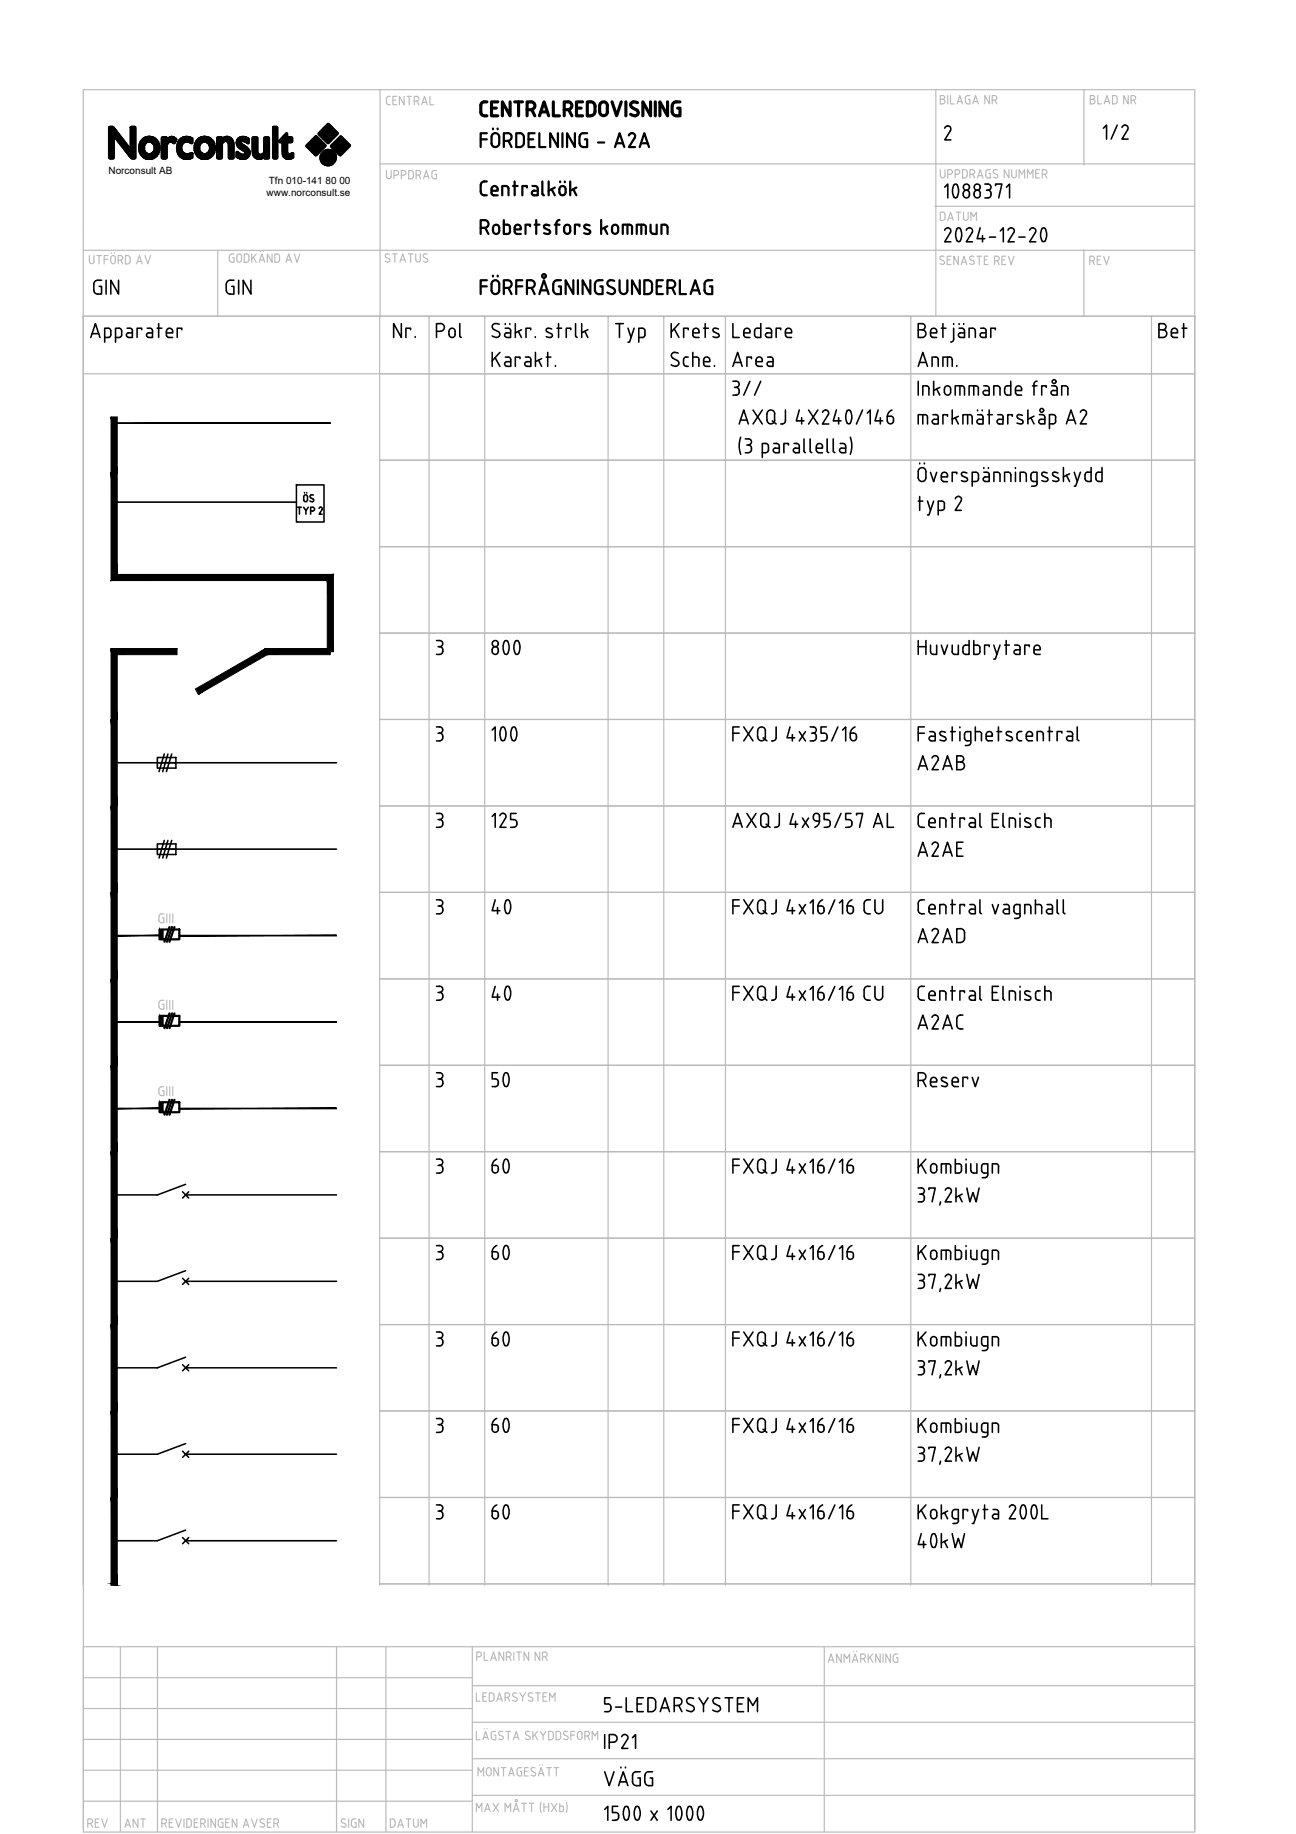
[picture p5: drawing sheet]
<svg xmlns="http://www.w3.org/2000/svg" width="210mm" height="297mm" viewBox="0 0 210 297" stroke-linecap="round" stroke-linejoin="round" font-family="sans-serif">
<defs><g id="words">
<g font-size="7.9">
<text x="76.9" y="108.3">800</text>
<text x="76.6" y="122.1">100</text>
<text x="77.3" y="150.3">40</text>
<text x="76.9" y="178.2">50</text>
<text x="76.9" y="192.3">60</text>
<text x="76.9" y="220.1">60</text>
<text x="76.9" y="234.2">60</text>
<text x="76.9" y="248.4">60</text>
</g>
<g font-size="7.5">
<text x="77.3" y="164">40</text>
<text x="76.9" y="206">60</text>
</g>
<text font-size="6.2" x="96.7" y="290.3">VÄGG</text>
<g font-size="5.7">
<text x="35.3" y="49">GIN</text>
<text x="117.5" y="60.7">Area</text>
<text x="117.5" y="65.3">3//</text>
<text x="147.5" y="60.7">Anm.</text>
<text x="147.5" y="125.9">A2AB</text>
<text x="147.5" y="140.1">A2AE</text>
<text x="147.5" y="167.9">A2AC</text>
</g>
<g font-size="5.3">
<text x="177.4" y="23.6">1/2</text>
<text x="78.3" y="135.1">125</text>
<text x="147.5" y="153.8">A2AD</text>
<text x="117.5" y="219.1">FXQJ 4x16/16</text>
<text x="117.5" y="233.2">FXQJ 4x16/16</text>
</g>
<g font-size="5.3" fill="#bababa">
<text x="69.5" y="55.7">Pol</text>
<text x="117.5" y="55.7">Ledare</text>
<text x="186.6" y="55.7">Bet</text>
</g>
<text font-size="4.9" x="48" y="82.9">ÖS</text>
<text font-size="4.4" x="151" y="37">DATUM</text>
<text font-size="4.4" fill="#bababa" x="175.3" y="44.1">REV</text>
<g font-size="4" fill="#bababa">
<text x="13.1" y="297">REV</text>
<text x="19" y="297">ANT</text>
<text x="62.1" y="297">DATUM</text>
</g>
<g font-size="1.6">
<text x="17.6" y="28.2">Norconsult AB</text>
<text x="43.5" y="29.8">Tfn 010-141 80 00</text>
<text x="43.2" y="31.7">www.norconsult.se</text>
</g>
</g></defs>
<g fill="none" stroke="#bababa" stroke-width=".19">
<path d="M61.6 14.5v36.6M62.6 16.6l.1 .2 .2 .1M62.9 17h.3M63.2 15.6l-.5 .2-.1 .8M63.6 16.2h.5M64.2 15.6h-.6v1.4h.6M65.4 15.6v1.4l-.7-1.4v1.4M65.9 15.6h.8M66.3 15.6v1.4M67.1 16.4l.4-.1a.37 .37 0 0 0 .4-.3 .37 .37 0 0 0-.4-.4h-.4v1.4M67.5 16.4l.3 .6M68.3 17l.4-1.4 .5 1.4"/>
<path d="M68.4 16.6h.7M69.6 15.6v1.4h.7M151.6 14.5v36.6M152.3 16.1h.4M152.7 16.1a.37 .37 0 0 1 .4 .3 .37 .37 0 0 1-.4 .4M152.7 16.1a.31 .31 0 0 0 .3-.3 .31 .31 0 0 0-.3-.3h-.4v1.3h.4M153.5 15.5v1.3M153.9 15.5v1.3h.7M155 16.8l.4-1.3 .5 1.3M155.1 16.5h.7M156.4 15.9v.7l.3 .2M156.7 15.5h.4"/>
<path d="M156.7 15.5l-.3 .2v.2M156.9 16.1h.2v.7h-.4M157.5 16.8l.5-1.3 .5 1.3M157.7 16.5h.6M160.3 15.5v1.3l-.8-1.3v1.3M160.7 16.2h.4a.37 .37 0 0 0 .4-.4 .37 .37 0 0 0-.4-.3h-.4v1.3M161.1 16.2l.4 .6M175.6 14.5v12.2M176.6 16.1h.4M177 16.1a.37 .37 0 0 1 .4 .3 .37 .37 0 0 1-.4 .4M177 16.1a.31 .31 0 0 0 .3-.3 .31 .31 0 0 0-.3-.3h-.4v1.3h.4M177.8 15.5v1.3h.6"/>
<path d="M178.8 16.8l.5-1.3 .4 1.3M179 16.5h.6M180.5 16.8h.2a.89 .89 0 0 0 0-1.3h-.5v1.3h.3M182.7 15.5v1.3l-.7-1.3v1.3M183.2 16.2h.4M183.6 15.5h-.4v1.3M183.6 15.5a.37 .37 0 0 1 .3 .4 .37 .37 0 0 1-.3 .3M183.6 16.2l.3 .6M61.6 26.6h131.9M62.6 27.6v1a.37 .37 0 0 0 .4 .3 .37 .37 0 0 0 .4-.3v-1M63.8 28.4h.4M64.2 28.3a.37 .37 0 0 0 .4-.3 .37 .37 0 0 0-.4-.4h-.4v1.4"/>
<path d="M65 28.4h.4M65.4 27.6h-.4v1.4M65.4 27.6a.37 .37 0 0 1 .3 .4 .37 .37 0 0 1-.3 .3M66.2 27.6l.5 .1a.92 .92 0 0 1 0 1.2l-.5 .1zM67.4 28.4h.4M67.8 28.3a.37 .37 0 0 0 .4-.3 .37 .37 0 0 0-.4-.4h-.4v1.4M67.8 28.4l.3 .6M68.6 29l.4-1.4 .5 1.4M68.7 28.6h.7M70.7 27.6l-.6 .1a1.02 1.02 0 0 0-.1 1.1l.3 .2h.4v-.8h-.2M151.4 33.4h42.1M152.3 27.5v1"/>
<path d="M152.3 28.4a.37 .37 0 0 0 .4 .4 .37 .37 0 0 0 .4-.4M153.1 27.5v1M153.5 28.2h.4M153.9 27.5h-.4v1.3M153.9 27.5a.37 .37 0 0 1 .4 .4 .37 .37 0 0 1-.4 .3M154.7 28.2h.4a.37 .37 0 0 0 .3-.4 .37 .37 0 0 0-.3-.3h-.4v1.3M156.2 27.5h-.3v1.3h.3M156.2 27.5l.4 .2 .1 .2M156.7 28.4l-.2 .4h-.3M156.7 27.9v.5M157.1 28.2h.4M157.5 27.5h-.4v1.3"/>
<path d="M157.5 27.5a.37 .37 0 0 1 .4 .4 .37 .37 0 0 1-.4 .3M157.5 28.2l.4 .6M158.3 28.8l.4-1.3 .5 1.3M158.4 28.5h.7M160.2 28.1h.2v.7h-.6l-.1-.4M160.4 27.5h-.4l-.3 .2v.8M161.5 28.2l.1 .4a.46 .46 0 0 1-.7 .1M161.5 27.5a.39 .39 0 0 0-.4 0 .39 .39 0 0 0-.2 .4l.5 .4M163.4 27.5v1.3l-.8-1.3v1.3M163.9 27.5v1M163.9 28.4a.37 .37 0 0 0 .3 .4 .37 .37 0 0 0 .4-.4M164.6 27.5v1"/>
<path d="M165.1 28.8v-1.3l.4 .7 .4-.7v1.3M166.4 28.8v-1.3l.5 .7 .4-.7v1.3M167.7 28.1h.5M168.4 27.5h-.7v1.3h.7M168.8 28.2h.4M169.2 27.5h-.4v1.3M169.2 27.5a.37 .37 0 0 1 .4 .4 .37 .37 0 0 1-.4 .3M169.2 28.2l.3 .6M13.5 40.5h180M14.5 41.4v1a.37 .37 0 0 0 .4 .3 .37 .37 0 0 0 .3-.3v-1M15.7 41.4h.7M16 41.4v1.3"/>
<path d="M16.9 42h.6M17.5 41.4h-.6v1.3M17.9 41.8v.6a.37 .37 0 0 0 .4 .3 .37 .37 0 0 0 .4-.3M17.9 41.8a.37 .37 0 0 1 .4-.4 .37 .37 0 0 1 .4 .4M18.1 40.9v.1M18.5 40.9v.1M18.7 41.8v.6M19.1 42.1h.4M19.5 41.4h-.4v1.3M19.5 41.4a.37 .37 0 0 1 .4 .4 .37 .37 0 0 1-.4 .3M19.6 42.1l.3 .6M21.1 41.8l-.2-.4h-.6v1.3h.6l.2-.4"/>
<path d="M21.1 41.8v.5M22.1 42.7l.5-1.3 .4 1.3M22.3 42.4h.6M23.5 41.4l.4 1.3 .5-1.3M35.3 40.5v10.7M37.1 41.5v.6M37.7 41.7h.2v.8l-.5-.1-.2-.3M37.9 41.1l-.5 .1-.2 .3M38.4 41.5v.6M38.4 41.5a.37 .37 0 0 1 .3-.4 .37 .37 0 0 1 .4 .4v.6a.37 .37 0 0 1-.4 .4 .37 .37 0 0 1-.3-.4M39.9 41.1h-.3v1.4M39.9 41.1l.4 .2v.2"/>
<path d="M40.3 41.5v.6M40.3 42.1l-.2 .3-.2 .1M40.8 41.1v1.4M41 41.6l.5 .9M41.5 41.1l-.7 .9M42 42.5l.4-1.4 .5 1.4M42.1 42.1h.6M42.2 40.7v.1M42.6 40.7v.1M44.1 41.1v1.4l-.8-1.4v1.4M44.9 41.1l.2 .1a.92 .92 0 0 1 0 1.2l-.6 .1v-1.4h.4M46.3 42.5l.5-1.4 .4 1.4"/>
<path d="M46.4 42.1h.7M47.7 41.1l.4 1.4 .5-1.4M61.5 51.2v205.6M62.5 41.7l.5 .2M63 41.9l.1 .3a.44 .44 0 0 1-.7 .1M63.1 41.2a.41 .41 0 0 0-.5-.1 .41 .41 0 0 0-.2 .4l.1 .2M63.6 41.1h.7M63.9 41.1v1.4M64.8 42.5l.4-1.4 .5 1.4M64.9 42.1h.7M66.1 41.1h.8M66.5 41.1v1.4"/>
<path d="M67.3 41.1l.1 1a.37 .37 0 0 0 .3 .3 .37 .37 0 0 0 .4-.3M68.1 41.1v1M68.7 41.7l.4 .2M69.1 41.9l.2 .3a.44 .44 0 0 1-.8 .1M69.2 41.2a.39 .39 0 0 0-.4-.1 .39 .39 0 0 0-.2 .4l.1 .2M69.5 51.2v205.6M78.5 51.2v205.6M98.5 51.2v205.6M98.5 51.2v.3M107.5 51.2v205.6M117.5 51.2v205.6M147.5 51.2v205.6"/>
<path d="M152.4 42.1l.4 .2M152.8 42.2l.2 .4a.44 .44 0 0 1-.8 .1M152.9 41.5a.39 .39 0 0 0-.4 0 .39 .39 0 0 0-.2 .4l.1 .2M153.4 42.1h.5M154 41.5h-.6v1.3h.6M155.2 41.5v1.3l-.7-1.3v1.3M155.7 42.8l.4-1.3 .5 1.3M155.8 42.5h.6M157 42.7l.5 .1M157.6 42.2l.2 .4-.3 .2M157.7 41.5a.39 .39 0 0 0-.4 0 .39 .39 0 0 0-.2 .4l.5 .4M158.2 41.5h.8"/>
<path d="M158.6 41.5v1.3M159.4 42.1h.5M160 41.5h-.6v1.3h.6M161.1 42.2h.4a.37 .37 0 0 0 .3-.3 .37 .37 0 0 0-.3-.4h-.4v1.3M161.5 42.2l.3 .6M162.3 42.1h.4M162.9 41.5h-.6v1.3h.6M163.3 41.5l.5 1.3 .4-1.3M175.6 40.5v10.7M186.5 51.2v205.6M193.5 51.5v-.3h-180h180v9.3h-180M61.5 60.5h132v14h-132h132v14h-132h132v14h-132h132v14h-132h132v14h-132h132v14h-132h132v14h-132h132v14h-132h132v14h-132h132v14h-132h132v14h-132h132v14h-132h132v14h-132h132v14h-132h132v.3v-242.3h-180v242.3"/>
<path d="M26.1 148h.4M26.2 148l-.4 .2v.9l.2 .3 .5 .1v-.8h-.2M27 148v1.5M27.5 148v1.5M28 148v1.5M26.3 162.7h.2v.8h-.4M26.3 176.7h.2v.7h-.5l-.2-.4M26.5 162h-.3l-.4 .2a1.07 1.07 0 0 0 .2 1.2h.2M26.5 176h-.3l-.4 .2-.1 .8M27 162v1.5M27 176v1.4M27.5 162v1.5"/>
<path d="M27.5 176v1.4M28 162v1.5M28 176v1.4M13.5 256.8v39.9h180v-39.9M13.5 266.7h180v29.5M13.5 276.7h63M13.5 271.7h63M19.5 266.7v30M25.5 266.7v30M54.5 266.7v30M62.5 266.7v30M76.5 266.7v30"/>
<path d="M76.5 278.9h116.9M76.5 273h116.9M77.2 274.2v1.3h.5M77.2 268.3h.4M77.6 267.6h-.4v1.3M77.6 267.6a.37 .37 0 0 1 .4 .3 .37 .37 0 0 1-.4 .4M78.2 274.8h.5M78.4 267.6v1.3h.6M78.4 280h.1M78.8 274.2h-.6v1.3h.6M78.9 280h.1M79.2 274.2h.6a.92 .92 0 0 1 0 1.3h-.6z"/>
<path d="M79.5 268.9l.4-1.3 .5 1.3M79.6 268.5h.6M80.5 275.5l.4-1.3 .4 1.3M80.6 275.2h.6M81.6 267.6v1.3l-.8-1.3v1.3M81.8 274.9h.4M82 268.3h.4a.37 .37 0 0 0 .4-.4 .37 .37 0 0 0-.4-.3h-.4v1.3M82.2 274.2h-.4v1.3M82.2 274.2a.37 .37 0 0 1 .3 .3 .37 .37 0 0 1-.3 .4M82.3 274.9l.2 .6M82.5 268.3l.3 .6M83 275.4l.5 .1"/>
<path d="M83.2 267.6v1.3M83.6 275l.2 .3-.3 .2M83.7 267.6h.7M83.7 274.3a.39 .39 0 0 0-.5-.1 .39 .39 0 0 0-.2 .4l.6 .4M84.1 267.6v1.3M84.2 274.2l.4 .7 .5-.7M84.6 274.9v.6M85.6 267.6v1.3l-.7-1.3v1.3M86.1 275l.2 .3a.44 .44 0 0 1-.7 .1M86.2 274.3a.41 .41 0 0 0-.4-.1 .41 .41 0 0 0-.2 .4l.5 .4M86.8 274.2h.7M87.1 274.2v1.3"/>
<path d="M87.4 267.6v1.3l-.7-1.3v1.3M87.9 268.3h.3M87.9 274.8h.5M88.2 267.6h-.3v1.3M88.3 267.6a.37 .37 0 0 1 .3 .3 .37 .37 0 0 1-.3 .4M88.3 268.3l.3 .6M88.6 274.2h-.7v1.3h.7M89 275.5v-1.3l.5 .7 .4-.7v1.3M133.5 266.7v30M134.2 269.2l.4-1.3 .5 1.3M134.3 268.9h.6M136.2 267.9v1.3l-.7-1.3v1.3"/>
<path d="M136.7 269.2v-1.3l.5 .7 .4-.7v1.3M138 269.2l.5-1.3 .5 1.3M138.2 268.9h.6M138.3 267.4v.1M138.7 267.4v.1M139.4 268.6h.4M139.8 267.9h-.4v1.3M139.8 267.9a.37 .37 0 0 1 .4 .4 .37 .37 0 0 1-.4 .3M139.8 268.6l.4 .6M140.6 267.9v1.3M140.9 268.4l.5 .8M141.4 267.9l-.8 .8"/>
<path d="M142.6 267.9v1.3l-.8-1.3v1.3M143 267.9v1.3M144.2 267.9v1.3l-.7-1.3v1.3M144.7 268.3v.7l.3 .2M145.2 268.5h.2v.7h-.4M145.4 267.9h-.5l-.2 .4M13.5 281.7h63M13.5 286.7h63M13.5 291.7h63M26.6 294.6h-.4v1.4M26.6 294.6a.37 .37 0 0 1 .4 .4 .37 .37 0 0 1-.4 .3h-.4M26.6 295.3l.3 .7"/>
<path d="M27.4 295.2h.5M28 294.6h-.6v1.4h.6M28.4 294.6l.5 1.4 .5-1.4M29.8 294.6v1.4M30.6 294.6h-.4v1.4h.4M30.6 294.6h.2a.92 .92 0 0 1 0 1.3h-.2M31.5 295.2h.4M32 294.6h-.5v1.4h.5M32.9 294.6h-.4v1.4M32.9 294.6a.37 .37 0 0 1 .4 .4 .37 .37 0 0 1-.4 .3h-.4M33 295.3l.3 .7M33.7 294.6v1.4"/>
<path d="M34.9 294.6v1.4l-.7-1.4v1.4M35.3 295v.6M35.4 295.6l.2 .3h.1M35.7 294.6h.4M35.7 294.6h-.1l-.2 .4M35.9 295.2h.2v.8h-.4M36.6 295.2h.4M37.1 294.6h-.5v1.4h.5M38.4 294.6v1.4l-.8-1.4v1.4M39.4 296l.5-1.4 .4 1.4M39.5 295.6h.7M40.7 294.6l.5 1.4 .5-1.4"/>
<path d="M42.4 294.6l-.2 .1-.1 .3 .6 .4M42.4 294.6l.4 .1M42.7 295.4l.2 .3a.44 .44 0 0 1-.8 .1M43.3 295.2h.5M43.9 294.6h-.6v1.4h.6M44.7 294.6h-.3v1.4M44.7 294.6a.37 .37 0 0 1 .4 .4 .37 .37 0 0 1-.4 .3h-.3M44.8 295.3l.3 .7M55.3 295.8l.4 .1M55.4 295.2l.5 .2M55.9 295.4l.1 .3-.3 .2M56 294.7a.39 .39 0 0 0-.5-.1 .39 .39 0 0 0-.2 .4l.2 .2"/>
<path d="M56.5 294.6v1.4M57.3 294.6h.4M57.3 294.6l-.3 .2a1.02 1.02 0 0 0 .1 1.1l.6 .1v-.8h-.3M58.9 294.6v1.4l-.8-1.4v1.4M76.5 290.8h116.9M76.5 284.8h116.9M77.2 280.4v1.4h.5M77.2 293.4v-1.3l.4 .7 .4-.7v1.3M77.4 287.6v-1.3l.5 .7 .4-.7v1.3M78.2 281.8l.5-1.4 .4 1.4M78.3 281.4h.7M78.5 293.4l.5-1.3 .4 1.3"/>
<path d="M78.6 293h.7M78.8 287.3v-.6a.37 .37 0 0 1 .4-.4 .37 .37 0 0 1 .3 .4v.6M78.8 287.2a.37 .37 0 0 0 .4 .4 .37 .37 0 0 0 .3-.4M79.9 292.1l.9 1.3M80.1 281h.2v.8l-.6-.1-.1-.3M80.3 280.4h-.4l-.3 .2-.1 .8M80.7 286.3v1.3l-.7-1.3v1.3M80.8 292.1l-.9 1.3M80.9 281l.4 .2M81.2 286.3h.7M81.3 281.2l.2 .3a.44 .44 0 0 1-.7 .1M81.4 280.5a.41 .41 0 0 0-.4-.1 .41 .41 0 0 0-.2 .4l.1 .2"/>
<path d="M81.6 286.3v1.3M81.8 293.4v-1.3l.5 .7 .4-.7v1.3M82 280.4h.7M82.3 280.4v1.4M82.4 287.6l.4-1.3 .5 1.3M82.5 287.3h.7M83.1 281.8l.5-1.4 .5 1.4M83.1 293.4l.5-1.3 .5 1.3M83.3 281.4h.6M83.3 293h.6M83.7 286.7v.6M83.8 287.2l.1 .4h.2"/>
<path d="M84.1 286.3h.4M84.1 286.3h-.2l-.1 .4M84.3 286.9h.2v.7h-.4M84.5 292.1h.8M84.9 292.1v1.3M84.9 286.9h.5M85.3 281l.4 .2M85.4 280.4l.4 .1M85.4 280.4l-.3 .2 .2 .4M85.5 286.3h-.6v1.3h.6M85.7 292.1h.7M85.7 281.2l.2 .3a.46 .46 0 0 1-.8 .1"/>
<path d="M86.1 292.1v1.3M86.1 286.9l.5 .2M86.3 286.3h.4M86.3 280.4v1.4M86.3 286.3l-.3 .2 .2 .3M86.6 280.9l.5 .9M86.6 287.1l.2 .3a.46 .46 0 0 1-.8 .1M87.1 280.4l-.8 .8M87.2 287.6l.4-1.3 .5 1.3M87.3 287.3h.6M87.4 285.8v.1M87.5 280.4l.5 .7 .4-.7"/>
<path d="M87.7 291.9a2.36 2.36 0 0 0 0 1.7M87.9 285.8v.1M88 281.1v.7M88.1 292.1v1.3M88.1 292.7h.8M88.5 286.3h.8M88.9 292.1v1.3M88.9 286.3v1.3M89.2 280.4h-.3v1.4l.5-.1 .2-.4M89.2 280.4l.2 .1 .2 .3M89.3 292.1l.9 1.3M89.6 280.8v.6"/>
<path d="M89.7 286.3h.8M90.1 286.3v1.3M90.2 292.1l-.9 1.3M90.4 280.4h-.3v1.4l.5-.1 .2-.4M90.4 280.4l.2 .1 .2 .3M90.7 292.1v1.3h.3M90.7 292.5h.3M90.8 280.8v.6M91 292.5l.2 .1 .1 .5-.3 .3M91.4 281l.4 .2M91.6 280.4l.3 .1M91.6 280.4l-.3 .2 .1 .4"/>
<path d="M91.7 291.9a2.36 2.36 0 0 1 0 1.7M91.9 281.2l.1 .3a.46 .46 0 0 1-.7 .1M92.5 281h.6M93.1 280.4h-.6v1.4M93.5 281.4v-.6a.37 .37 0 0 1 .4-.4 .37 .37 0 0 1 .4 .4v.6M93.5 281.4a.37 .37 0 0 0 .4 .4 .37 .37 0 0 0 .4-.4M94.7 281.2h.4a.37 .37 0 0 0 .4-.4 .37 .37 0 0 0-.4-.4h-.4v1.4M95.2 281.2l.3 .6M95.9 281.8v-1.4l.5 .8 .4-.8v1.4"/>
<circle cx="83.6" cy="291.6" r=".18"/>
</g>
<g fill="none" stroke="#000" stroke-width=".25">
<path d="M153 20.8a.5 .5 0 0 1 .7-.4 .5 .5 0 0 1 .2 .8M153 30.3l.5-.5v2.3M153.9 21.2l-.9 1.5h1M153.9 37.7l-.9 1.5h1M154.5 31.9a.31 .31 0 0 0 .5 0M154.5 31.9a1.9 1.9 0 0 1 .1-2.1h.3a1.9 1.9 0 0 1 .1 2.1M155 39a.31 .31 0 0 0 .5 0M155 37a2.11 2.11 0 0 0 0 2M155.5 37a2.11 2.11 0 0 1 0 2M156 31.6a.55 .55 0 0 1 .5-.8 .55 .55 0 0 1 .5 .8M156 31.6a.5 .5 0 0 0 .5 .5 .5 .5 0 0 0 .5-.5M157.4 37.7l-.9 1.5h1"/>
<path d="M157.8 31.3v.3M157.8 31.3a.52 .52 0 0 1 .6-.5 .52 .52 0 0 1 .3 .8M157.8 31.6a.5 .5 0 0 0 .5 .5 .5 .5 0 0 0 .5-.5M158.7 36.9l-.4 1.8h1.2M159.1 38.1v1.1M159.5 29.8h.5a.5 .5 0 0 1 .5 .5 .5 .5 0 0 1-.5 .5M159.8 30.8h.2M160 30.8a.57 .57 0 0 1 .5 .8M160.3 38.4h.9M160.5 31.6l-.2 .4-.3 .1M161.2 30.1v-.3h1.1l-.5 2.3M162 37.4l.5-.5v2.3"/>
<path d="M163 30.3l.5-.5v2.3M163.8 36.9l-.4 .2-.1 .2M163.8 36.9l.3 .1 .2 .5-1 1.7h1M165 38.4h1M166.8 37.3a.5 .5 0 0 1 .7-.4 .5 .5 0 0 1 .2 .8M167.7 37.7l-.9 1.5h1M168.8 39a.31 .31 0 0 0 .5 0M168.8 39a1.9 1.9 0 0 1 .1-2.1h.3a1.9 1.9 0 0 1 .1 2.1M14.7 54.7l.8-2.3 .7 2.3M14.9 54h1.1M15.2 46v1a.62 .62 0 0 0 .6 .6M15.8 45.4h.6"/>
<path d="M15.8 45.4a.62 .62 0 0 0-.6 .6M16.1 46.4h.3v1.2h-.6M17 54.7h.5M17.2 45.4v2.2M17.5 53.2h-.5v2.2M17.5 53.2h.2a1.11 1.11 0 0 1 .2 1.2l-.4 .3M18.7 54.7h.6l.3-.3a1.11 1.11 0 0 0-.1-1.2h-.8v2.2M19.2 45.4v2.2l-1.3-2.2v2.2M20.6 53.2h.6l.3 .4-.1 1.1h-.6M20.8 53.9h.6M20.8 53.9a.37 .37 0 0 0-.3 .4 .37 .37 0 0 0 .3 .3M22.9 53.4v-.2h-.7v1.5"/>
<path d="M23.8 53.2h.7l.2 .4v1.1h-.6M24.1 53.9h.6M24.1 53.9a.37 .37 0 0 0-.4 .4 .37 .37 0 0 0 .4 .3M25.4 53.2h.8M25.7 52.4v2.3M26.9 53.7v.6M27 54.3v.2l.3 .1M27 53.7a.53 .53 0 0 1 .6-.5 .53 .53 0 0 1 .4 .7h-1.1M27.3 54.7h.7M29.4 53.4v-.2h-.7v1.5M65 52.4v2.3l-1.2-2.3v2.3M66.5 53.4v-.2h-.8v1.5"/>
<path d="M67.2 54.5v.2M79.7 57.1v2.2M79.7 54.4l.8 .3M80.2 57.9l.8 1.4M80.2 52.4a.5 .5 0 0 0-.5 .4 .5 .5 0 0 0 .3 .6l.7 .3a.49 .49 0 0 1 .2 .6 .49 .49 0 0 1-.4 .3M80.2 52.4l.7 .1M81 57.1l-1.3 1.3M81.8 53.2h.7l.2 .4M81.8 52.4v.1M81.9 57.8l.6 .1 .2 .3v1.1h-.6M82.1 53.9h.6M82.1 58.6h.6"/>
<path d="M82.1 53.9a.37 .37 0 0 0-.4 .4 .37 .37 0 0 0 .4 .3M82.1 58.6a.37 .37 0 0 0-.4 .3 .37 .37 0 0 0 .4 .4M82.6 52.4v.1M82.7 53.6v1.1h-.6M83.5 52.4v2.3M83.9 53.7l.6 1M84.2 58.1v-.3h-.7v1.5M84.5 53.4l-1 .5M85.1 57.8h.4M85.5 57.8l.4 .2 .1 1.3h-.7a.38 .38 0 0 1-.3-.3 .38 .38 0 0 1 .4-.4h.6M86 53.4v-.2h-.8v1.5M86.7 54.5v.2"/>
<path d="M86.7 57.1v2.2M87.2 58.3l.5 1M87.7 58.1l-1 .5M88.5 57.8h.7M88.5 54.5l.7 .2M88.7 57.1v2.2M89.3 54.1l.2 .3-.3 .2M89.3 53.3l-.1-.1a.44 .44 0 0 0-.7 .4l.8 .5M90 59.2v.1M90.2 53.2h.8M90.5 52.4v2.3M92.5 53.4v-.2h-.8v1.5"/>
<path d="M93.2 52.4v2M93.2 54.4l.3 .2M94.2 52.4v2.3M94.7 53.7l.5 1M95.2 53.4l-1 .5M99.7 52.4h1.3M100.3 52.4v2.3M101.7 53.2l.5 1.5M102.7 53.2l-.7 2.2h-.3M103.5 54.7h.5l.4-.3a1.11 1.11 0 0 0-.2-1.2h-.7v2.2M108.7 52.4v2.3M108.7 59.1l.8 .2"/>
<path d="M109.2 53.3l.8 1.4M109.9 57.2l-.3-.1a.55 .55 0 0 0-.7 .1 .55 .55 0 0 0 .1 .8l.7 .4a.49 .49 0 0 1 .2 .5 .49 .49 0 0 1-.4 .4M110 52.4l-1.3 1.4M110.7 58.3v.6M110.7 58.9a.56 .56 0 0 0 .8 .4M111.5 53.4v-.2h-.8v1.5M111.5 57.8l-.6 .1-.2 .3M112.2 57.8h.6M112.2 57.1v2.2M112.2 54.3l.1 .2 .3 .1M112.2 53.9h1a.52 .52 0 0 0-.3-.7 .52 .52 0 0 0-.7 .5v.6M112.6 54.7h.6"/>
<path d="M112.8 57.8l.4 .2v1.3M114 58.6h1a.52 .52 0 0 0-.4-.8 .52 .52 0 0 0-.6 .5v.8l.4 .2h.6M114 53.2h.7M114.2 52.4v2.3M115.8 53.2l-.3 .2v.2l.8 .5M148.7 53.4h.6M149.3 53.4a.62 .62 0 0 1 .7 .6 .62 .62 0 0 1-.7 .7M149.3 53.4a.5 .5 0 0 0 .5-.5 .5 .5 0 0 0-.5-.5h-.6v2.3M150.7 53.7v.6M150.7 53.7a.52 .52 0 0 1 .7-.5 .52 .52 0 0 1 .3 .7h-1M152.5 53.2h.7M152.7 52.4v2.3"/>
<path d="M154.5 52.4v.1M154.5 53.2v1.7M155.3 53.2h.7l.2 .4v1.1h-.6M155.3 52.4v.1M155.6 53.9h.6M155.6 53.9a.37 .37 0 0 0-.4 .4 .37 .37 0 0 0 .4 .3M156.1 52.4v.1M157.5 53.2h-.5v1.5M157.5 53.2l.4 .2 .1 1.3M158.8 53.2h.7l.2 .4M159.1 53.9h.6M159.1 53.9a.37 .37 0 0 0-.4 .4 .37 .37 0 0 0 .4 .3"/>
<path d="M159.7 53.6v1.1h-.6M161.2 53.4v-.2h-.7v1.5M119.7 68.7l.8-2.3 .7 2.3M119.9 68h1.1M120 70.8l-.3 1.4 .3 1.4M120.7 71.1h.5M120.7 73.3h.5M121 72.1h.2M121.2 71.1a.5 .5 0 0 1 .5 .5 .5 .5 0 0 1-.5 .5l.4 .2 .1 .3M121.7 72.6a.56 .56 0 0 1-.5 .7M122 66.4l1.5 2.3M123.5 66.4l-1.5 2.3"/>
<path d="M123.5 73.3h.5M124 73.3l.2-.1a1.07 1.07 0 0 0 .2-1.2l-.4-.2h-.5v2.3M124.2 67v1a.62 .62 0 0 0 .7 .7 .62 .62 0 0 0 .6-.7M125.1 68.2l.6 .5M125.3 71.8l.7 .1 .2 .4v1h-.6M125.5 67v1M125.6 72.6h.6M125.6 72.6a.37 .37 0 0 0-.4 .3 .37 .37 0 0 0 .4 .4M126.4 68.7h.3M127.2 66.4v1.8l-.2 .4-.3 .1M127.7 72.1v-.3h-.7v1.5M128.6 71.8l.6 .1 .3 .4v1h-.7"/>
<path d="M128.8 72.6h.7M128.9 72.6a.37 .37 0 0 0-.4 .3 .37 .37 0 0 0 .4 .4M129.5 66.4l-.5 1.8h1.2M129.8 67.7v1M130.2 73.1l.3 .2M130.2 71.1v2M131 66.4l1.5 2.3M131.2 71.1v2M131.2 73.1l.3 .2M132.2 72.3v.6M132.2 72.9l.2 .4h.2M132.2 72.3a.52 .52 0 0 1 .7-.5 .52 .52 0 0 1 .3 .8h-1"/>
<path d="M132.5 66.4l-1.5 2.3M132.6 73.3h.6M133.7 66.4l.3 .1 .2 .5-1 1.7h1M133.7 66.4l-.4 .2-.1 .2M134 71.1v2M134 73.1l.2 .2M135 71.1v2M135 73.1l.2 .2M135.5 66.4l-.5 1.8h1.2M135.8 67.7v1M136.1 71.8l.7 .1 .2 .4v1h-.7M136.3 72.6h.7"/>
<path d="M136.3 72.6a.37 .37 0 0 0-.3 .3 .37 .37 0 0 0 .3 .4M137.2 66.5l.4-.1a1.82 1.82 0 0 1 0 2.2h-.3a1.94 1.94 0 0 1-.1-2.1zM137.7 70.8l.3 1.4-.3 1.4M139.7 66.4l-1 2.3M140.5 66.9l.4-.5v2.3M142.2 66.4l-.5 1.8h1.3M142.6 67.7v1M143.7 68.2a.52 .52 0 0 0 .7 .4 .52 .52 0 0 0 .3-.7 .44 .44 0 0 0-.5-.5h-.5v.8M144.5 66.4a1.13 1.13 0 0 0-.8 1M148.7 61.8v2.2M148.9 75.9a.62 .62 0 0 1 .7-.1 .62 .62 0 0 1 .4 .6v1a.62 .62 0 0 1-.7 .6 .62 .62 0 0 1-.6-.6v-1zM148.9 75v.1"/>
<path d="M149.5 67.2v1.5M149.7 75v.1M149.8 67.2h-1.1v1.5M149.8 67.1l.4 .3v1.3M150 62.5h-.5v1.5M150 62.5l.4 .2 .1 1.3M150.7 76.5l.5 1.5 .5-1.5M151.1 67.2h.4M151.2 61.8v2.2M151.5 67.1l.4 .3 .1 1.3h-.7M151.7 63l.5 1M152 67.9h-.6a.37 .37 0 0 0-.4 .4 .37 .37 0 0 0 .4 .4"/>
<path d="M152.2 62.7l-1 .6M152.5 77.2h1a.52 .52 0 0 0-.4-.7 .52 .52 0 0 0-.6 .5v.6M152.5 77.6l.2 .3 .2 .1M152.8 78h.7M153 63v.5M153 63a.5 .5 0 0 1 .5-.5 .5 .5 0 0 1 .5 .5v.5a.5 .5 0 0 1-.5 .5 .5 .5 0 0 1-.5-.5M153.5 67.4v-.2h-.8v1.5M154.2 66.4v2.3M154.7 64v-1.5h1.1l.4 .2v1.3M154.7 67.7l.5 1M155 76.7v-.2h-.8v1.5M155.2 67.4l-1 .5"/>
<path d="M155.5 62.5v1.5M155.7 77.9l.7 .1M155.9 77.1l.8 .4-.1 .4-.2 .1M156 76.5l-.3 .2 .2 .4M156 76.5l.6 .1M156.7 67.2v1.5M157 67.2h-1v1.5M157 67.1l.4 .3 .1 1.3M157.7 62.5v1.5M158.3 67.2h.5M158.3 66.4v.1M158.5 62.9v1.1"/>
<path d="M158.5 62.9l-.2-.3-1.3-.1v1.5M158.5 77.6l-.1-.9-.4-.2h-.5v2.2M158.5 77.6l-.2 .3-.8 .1M158.6 67.9h.6M158.6 67.9a.37 .37 0 0 0-.4 .4 .37 .37 0 0 0 .4 .4M158.8 67.1l.4 .3v1.3h-.6M159.1 66.4v.1M159.3 62.5l.7 .1 .2 .3v1.1h-.6a.38 .38 0 0 1-.4-.4 .38 .38 0 0 1 .4-.4l.6 .1M159.3 76.5h.5M159.3 75.7v.2M159.8 76.5l.4 .2v1.3h-.6a.37 .37 0 0 1-.4-.4 .37 .37 0 0 1 .4-.4h.6M160 67.2h.7"/>
<path d="M160.1 75.7v.2M160.2 66.4v2.3M161 64v-1.5h.5l.4 .2 .1 1.3M161 78v-1.5h.5l.4 .2 .1 1.3M161.6 67.2h.4M162 67.1l.4 .3 .1 .2M162.5 67.6v1.1h-.7M162.5 67.9h-.6a.37 .37 0 0 0-.4 .4 .37 .37 0 0 0 .4 .4M162.7 78v-1.5h.6l.4 .2v1.3M162.7 62.9v.6M162.7 63.5l.1 .3 .4 .2M163.2 62.5h.5"/>
<path d="M163.2 62.5l-.4 .2-.1 .2M163.7 61.8v2.2h-.5M164 67.4v-.2h-.8v1.5M164.5 63.3h1a.52 .52 0 0 0-.4-.8 .52 .52 0 0 0-.6 .5v.8l.4 .2h.6M164.5 75.7v.2M164.5 76.5v1.5M164.8 67.7l.7 .4 .2 .3a.65 .65 0 0 1-1 .1M165.2 78v-1.5h.6l.4 .2v1.3M165.6 67.3l-.2-.1a.42 .42 0 0 0-.4 0 .42 .42 0 0 0-.3 .4l.2 .1M166.5 66.4v2.3M167 67.7l.5 1M167 77.6v.2l.4 .2"/>
<path d="M167.1 78.7h.4M167.2 62.5h.8M167.4 76.5h.6v1.8M167.4 78h.6M167.4 76.5l-.4 .2v.9M167.5 67.4l-1 .5M168 61.7l-.5 .3v.2v1.8M168 78.3l-.1 .2-.4 .2M168.3 67.1h.5M168.7 77.9l.7 .1M168.8 67.1l.4 .3v1.3h-.6a.37 .37 0 0 1-.4-.4 .37 .37 0 0 1 .4-.4h.6M169.5 62.7v-.2h-.8v1.5"/>
<path d="M169.6 77.4l.1 .3-.3 .3M169.6 76.6l-.2-.1a.42 .42 0 0 0-.4 0 .42 .42 0 0 0-.3 .4l.8 .5M170.3 62.5l.7 .1 .2 .3v1.1h-.6a.38 .38 0 0 1-.4-.4 .38 .38 0 0 1 .4-.4l.6 .1M170.5 77.9l.7 .1M170.8 76.5l.5 .1M170.8 76.5l-.3 .2v.2l1 .6-.1 .4-.2 .1M171 67.6v.6M171 67.6l-.2-.4-.8-.1v2.3M171 68.2l-.2 .4-.8 .1M172.2 75.7v2.3M172.7 68.7l.8-2.3 .7 2.3M172.7 77l.5 1"/>
<path d="M172.9 68h1.1M173 62.9v1.1M173 62.9l-.2-.3-.8-.1v1.5M173.2 76.7l-1 .5M174 76.5l.5 1.5M175 66.8a.51 .51 0 0 1 .7-.4 .51 .51 0 0 1 .2 .8l-.9 1.5h1M175 76.5l-.8 2.2h-.2M176.2 76.5h.5M176.2 76.5l-.4 .2a1.11 1.11 0 0 0 .2 1.2l.2 .1M176.7 75.7v2.3h-.5M177.5 76.9v.6M177.5 77.5l.2 .4 .2 .1"/>
<path d="M177.9 76.5h.6M177.9 76.5l-.3 .2-.1 .2M178.5 75.7v2.3h-.6M18.5 81.3h29.5M148.7 81.2h.8M148.9 80.4v2.3M150.2 81.2l.5 1.5M151.2 81.2l-.7 2.2h-.3M152 82.7h.5M153 81.6v.6M153 81.6l-.2-.4h-.8v2.2M153 82.2l-.1 .2-.4 .2"/>
<path d="M154.7 80.8a.5 .5 0 0 1 .7-.4 .5 .5 0 0 1 .2 .8M155.6 81.2l-.9 1.5h1M70.7 103.7h.5a.5 .5 0 0 1 .5 .5 .5 .5 0 0 1-.5 .5M70.7 117.7h.5a.5 .5 0 0 1 .5 .5 .5 .5 0 0 1-.5 .5 .64 .64 0 0 1 .5 .7 .64 .64 0 0 1-.5 .6M71 104.7h.2M71 118.8h.2M71.2 104.7a.57 .57 0 0 1 .5 .8M71.7 105.5l-.2 .4-.8 .1M118.7 118.8h1M119.7 117.7h-1v2.3M120.5 117.7l1.5 2.3M122 117.7l-1.5 2.3"/>
<path d="M122.7 118.4v1M122.7 118.4a.62 .62 0 0 1 .6-.7 .62 .62 0 0 1 .7 .7M122.7 119.4a.62 .62 0 0 0 .6 .6 .62 .62 0 0 0 .7-.6M123.6 119.5l.6 .5M124 118.4v1M125.7 117.7v1.8l-.2 .4-.3 .1M128 117.7l-.5 1.8h1.2M128.3 119v1M129.5 118.5l1 1.5M130.5 118.5l-1 1.5M131.2 117.7h.5a.5 .5 0 0 1 .5 .5 .5 .5 0 0 1-.5 .5 .64 .64 0 0 1 .5 .7 .64 .64 0 0 1-.5 .6M131.5 118.8h.2"/>
<path d="M133.5 118.7a.64 .64 0 0 1 .5 .7 .64 .64 0 0 1-.5 .6M133.8 117.7h-.8v1.1h.5M135.7 117.7l-1 2.3M136.5 118.2l.5-.5v2.3M138.2 118.7a.43 .43 0 0 1 .5 .5M138.2 118.8h-.5v.7M138.5 117.7a1.13 1.13 0 0 0-.8 1M138.7 119.2a.51 .51 0 0 1-.3 .8 .51 .51 0 0 1-.7-.5M148.7 104.7h1.3M148.7 103.7v2.3M148.7 118.8h1M149.7 117.7h-1v2.3"/>
<path d="M150 103.7v2.3M150.6 118.5l.7 .1 .2 .3M150.7 104.5v1.1M151.5 118.9v1.1h-.7M151.5 119.2h-.7a.37 .37 0 0 0-.3 .4 .37 .37 0 0 0 .3 .4M151.7 104.5v1.5l-.8-.1-.2-.3M152.4 119.1l.6 .3M152.5 104.5l.5 1.5 .5-1.5M153.1 118.6l-.2-.1a.44 .44 0 0 0-.7 .4l.2 .1M154 118.5h.7M154.2 104.5l.1 1.3 .4 .2M154.2 117.7v2.3"/>
<path d="M155.2 104.5v1.5h-.6M155.5 117.7v.2M155.5 118.5v1.5M156.7 118.5h.5v1.8M156.7 118.5l-.4 .2-.1 .9M157 103.7v2.3l-.8-.1a1.11 1.11 0 0 1-.2-1.2l.4-.2h.6M157.7 103.7v2.3l.8-.1a1.11 1.11 0 0 0 .1-1.2l-.3-.2h-.6M158 117.7v2.3M158 118.5h.5M158.5 118.5l.4 .2 .1 1.3M159.7 119l.1 .8 .3 .2h.6M159.7 119a.5 .5 0 0 1 .5-.5 .5 .5 0 0 1 .5 .5"/>
<path d="M160.2 104.7v-.2h-.7v1.5M160.7 119v.2h-1M161 104.5l.5 1.5M161.5 118.5h.7M161.7 117.7v2.3M162 104.5l-.8 2.3h-.2M162.7 104.5h.8M163 103.7v2.3M163.8 119.4l.2 .3a.67 .67 0 0 1-1 .1M163.9 118.6l-.2-.1a.44 .44 0 0 0-.7 .4l.8 .5M164.3 104.5h.7l.2 .4M164.7 118.9v.6"/>
<path d="M164.7 119.5a.56 .56 0 0 0 .8 .5M165.2 104.9v1.1h-.6a.37 .37 0 0 1-.4-.4 .37 .37 0 0 1 .4-.4h.6M165.5 118.5h-.5l-.3 .4M166.2 119v.6M166.2 119.6l.2 .3 .8 .1M166.2 119a.5 .5 0 0 1 .5-.5 .5 .5 0 0 1 .5 .5M166.7 104.7v-.2h-.7v1.5M167.2 119v.2h-1M167.5 105.6l.2 .3 .8 .1M167.5 105.2h1a.52 .52 0 0 0-.4-.7 .52 .52 0 0 0-.6 .5v.6M168 120v-1.5h.5l.4 .2 .1 1.3M169.7 118.5h.8"/>
<path d="M170 117.7v2.3M172 118.7v-.2h-.8v1.5M172.8 118.5h.7l.2 .4M173.1 119.2h.6M173.7 118.9v1.1h-.6a.38 .38 0 0 1-.4-.4 .38 .38 0 0 1 .4-.4M174.5 117.7v2M174.5 119.7l.2 .3M18.5 123.5h36M18.5 137.5h36M25.5 122.7h3v1.7h-3zM25.5 136.7h3v1.7h-3zM26.6 122.1l-.8 2.9"/>
<path d="M26.6 136.1l-.8 2.9M27.2 122.1l-.8 2.9M27.2 136.1l-.8 2.9M27.8 122.1l-.9 2.9M27.8 136.1l-.9 2.9M70.7 120h.5M70.7 131.7h.5M71 132.7h.2M71.2 131.7a.5 .5 0 0 1 .5 .5 .5 .5 0 0 1-.5 .5M71.2 132.7a.56 .56 0 0 1 .5 .8M71.7 133.5l-.2 .4-.8 .1M118.7 134l.8-2.3 .7 2.3"/>
<path d="M118.9 133.4h1.1M121 131.7l1.4 2.3M122.4 131.7l-1.4 2.3M123.4 131.9a.62 .62 0 0 1 .7-.1 .62 .62 0 0 1 .4 .6v1a.62 .62 0 0 1-.7 .6 .62 .62 0 0 1-.6-.6v-1zM124.1 133.5l.6 .5M125 120h.2M126.2 133.5a.6 .6 0 0 1-.7 .5M126.2 131.7v1.8M128.5 131.7l-.5 1.8h1.2M128.8 133v1M130 132.5l1 1.5M131 132.5l-1 1.5"/>
<path d="M131.2 120h.5M131.7 132.2v.3M131.7 132.2a.49 .49 0 0 1 .5-.5 .49 .49 0 0 1 .5 .5 1.41 1.41 0 0 1-.7 1.8M131.7 132.5l.1 .2 .4 .3M132.2 133h.5M133 120h.5M134.3 131.7h-.8v1h.5a.56 .56 0 0 1 .5 .8M134.5 133.5l-.3 .4-.7 .1M136.2 131.7l-1 2.3M137 134h.5M137.5 132.7l.2 .1 .3 .4M137.8 131.7h-.8v1h.5"/>
<path d="M138 133.3v.2M138 133.5l-.3 .4-.2 .1M138.7 132v-.3h1l-.5 2.3M141.5 134l.7-2.3 .8 2.3M141.7 133.4h1M143.7 131.7v2.3h1M148.7 133.4l.1 .3 .5 .3M149.3 131.7h.4M149.3 131.7l-.5 .3-.1 1.4M150.5 133v.6M150.5 133a.5 .5 0 0 1 .5-.5 .5 .5 0 0 1 .5 .5M151.5 133v.3h-1"/>
<path d="M152.8 132.5h-.6v1.5M152.8 132.5l.4 .2v1.3M154 132.5h.7M154.2 131.7v2.3M156.2 132.7v-.2h-.7v1.5M157.1 132.5h.4M157.3 133.3h.7M157.5 132.5l.4 .2 .1 1.3h-.7a.38 .38 0 0 1-.3-.4 .38 .38 0 0 1 .3-.4M158.7 131.7v2M160.7 132.7h.8M161.7 131.7h-1v2.3h1M162.5 131.7v2"/>
<path d="M162.5 133.7l.2 .3M163.5 134v-1.5h.5l.4 .2 .1 1.3M165.2 131.7v.2M165.2 132.5v1.5M166.1 133.1l.7 .3M166.8 133.4l.2 .3a.67 .67 0 0 1-1 .2M166.8 132.6l-.1-.1a.42 .42 0 0 0-.5 0 .42 .42 0 0 0-.2 .4l.1 .2M168.5 132.5h-.6a1.03 1.03 0 0 0 0 1.4l.6 .1M169.2 132.5h.6l.4 .2v1.3M169.2 131.7v2.3M70.7 145.7h.5a.5 .5 0 0 1 .5 .5 .5 .5 0 0 1-.5 .5M70.7 159.8l.5-.1a.5 .5 0 0 1 .5 .5 .5 .5 0 0 1-.5 .5 .64 .64 0 0 1 .5 .6 .64 .64 0 0 1-.5 .7"/>
<path d="M71 146.7h.2M71.2 146.7a.57 .57 0 0 1 .5 .8M71.7 147.5l-.2 .4-.8 .1M118.7 146.7h1M119.7 145.7h-1v2.3M119.7 159.8h-1v2.2M120.5 145.7l1.5 2.3M120.5 159.8l1.5 2.2M122 145.7l-1.5 2.3M122 159.8l-1.5 2.2M122.7 146.4v1M122.7 146.4a.62 .62 0 0 1 .6-.7 .62 .62 0 0 1 .7 .7"/>
<path d="M122.7 147.4a.62 .62 0 0 0 .6 .6 .62 .62 0 0 0 .7-.6M123.6 147.5l.6 .5M124 146.4v1M125.7 147.5a.59 .59 0 0 1-.7 .5M125.7 159.8v1.7l-.2 .4-.3 .1M125.7 145.7v1.8M128 145.7l-.5 1.8h1.2M128 159.8l-.5 1.7h1.2M128.3 147v1M129.5 146.5l1 1.5M130.5 146.5l-1 1.5M131.2 146.2l.5-.5v2.3"/>
<path d="M132.5 147.5v-.8h.5a.52 .52 0 0 1 .5 .8M132.5 147.5a.5 .5 0 0 0 .5 .5 .5 .5 0 0 0 .5-.5M133.2 145.7a1.13 1.13 0 0 0-.7 1M133.2 159.7a1.13 1.13 0 0 0-.7 1M135.2 145.7l-1 2.3M135.2 159.8l-1 2.2M136 146.2l.5-.5v2.3M137.2 146.7h.5a.52 .52 0 0 1 .5 .8M137.2 146.7v.8M137.2 147.5a.5 .5 0 0 0 .5 .5 .5 .5 0 0 0 .5-.5M138 145.7a1.13 1.13 0 0 0-.8 1M138 159.7a1.13 1.13 0 0 0-.8 1"/>
<path d="M140 146.3v1.1M140 147.4l.3 .5 .6 .1M140.9 145.7l-.6 .1-.3 .5M140.9 159.8h-.6l-.3 .5M141.7 147.4a.62 .62 0 0 0 .6 .6 .62 .62 0 0 0 .7-.6M141.7 159.8v1.5a.62 .62 0 0 0 .6 .7 .62 .62 0 0 0 .7-.7v-1.5M141.7 145.7v1.7M143 145.7v1.7M149.3 145.7h.4M149.3 159.8h.4M149.3 145.7l-.5 .3-.1 .3 .1 1.4 .5 .3M149.3 159.7l-.5 .3-.1 1.4"/>
<path d="M150.5 147.2h1a.53 .53 0 0 0-.4-.7 .53 .53 0 0 0-.6 .5v.8l.3 .2M152.8 146.5h-.6v1.5M152.8 146.5l.4 .2v.2M153.2 146.9v1.1M154 146.5h.7M154.2 145.7v2.3M154.2 159.8v2.2M156.2 146.7v-.2h-.7v1.5M157.1 146.5h.4M157.5 146.5l.4 .2 .1 .2M158 146.9v1.1h-.7a.38 .38 0 0 1-.3-.4 .38 .38 0 0 1 .3-.4h.7M158.7 145.7v2l.3 .3"/>
<path d="M158.7 159.8v1.9M160.7 146.5l.5 1.5 .5-1.5M161.7 159.8h-1v2.2h1M162.5 159.8v1.9M162.6 146.5h.4M163 146.5h.3l.2 .4M163.5 146.9v1.1h-.7a.38 .38 0 0 1-.3-.4 .38 .38 0 0 1 .3-.4h.7M164.2 146.9l.1 .9 .4 .2h.5M164.2 146.9l.2-.4h.8v1.8M164.3 148.7h.5M165.2 159.8v.1M165.2 148.3l-.2 .4h-.2"/>
<path d="M167 146.9l-.3-.4h-.7v1.5M167 146.9v1.1M167.7 146.5h.8l.2 .4M167.7 145.7v2.3M168.7 146.9v1.1M169.2 159.7v2.3M169.6 146.5h.4M170 146.5l.4 .2 .1 .2M170.5 146.9v1.1h-.7a.38 .38 0 0 1-.3-.4 .38 .38 0 0 1 .4-.4h.6M171.2 145.7v2l.3 .3M172.2 145.7v2.1M172.2 147.7l.3 .3"/>
<path d="M70.7 173.7h.5a.5 .5 0 0 1 .5 .5 .5 .5 0 0 1-.5 .5M70.7 162h.5M71 160.7h.2M71 174.7h.2M71.2 174.7a.64 .64 0 0 1 .5 .7 .64 .64 0 0 1-.5 .6h-.5M118.7 160.7h1M122.7 160.4v1M122.7 160.4a.62 .62 0 0 1 .6-.7 .62 .62 0 0 1 .7 .7M122.7 161.3a.62 .62 0 0 0 .6 .7 .62 .62 0 0 0 .7-.7M123.6 161.5l.6 .5M124 160.4v1M125 162h.2"/>
<path d="M128.3 161v1M129.5 160.5l1 1.5M130.5 160.5l-1 1.5M131.2 160.2l.5-.4v2.2M132.5 161.5v-.8l.5 .1a.51 .51 0 0 1 .5 .7M132.5 161.5a.5 .5 0 0 0 .5 .5 .5 .5 0 0 0 .5-.5M136 160.2l.5-.4v2.2M137.2 160.7l.5 .1a.59 .59 0 0 1 .5 .7 .59 .59 0 0 1-.7 .4l-.3-.4zM140 160.3v1.1M140 161.4l.3 .5 .2 .1M140.5 162h.4M148.7 175h.6a.62 .62 0 0 0 .7-.6 .62 .62 0 0 0-.7-.7h-.6v2.3"/>
<path d="M149.5 175l.5 1M150.5 161.2h1a.52 .52 0 0 0-.4-.7 .52 .52 0 0 0-.6 .5v.6M150.7 175v.6M150.7 175.6l.1 .2 .3 .2M150.7 175a.52 .52 0 0 1 .7-.5 .52 .52 0 0 1 .3 .7h-1M151.1 176h.6M152.5 175.9l.7 .1M152.8 160.5h-.6v1.5M152.8 160.5l.4 .2v.2M153.2 160.9v1.1M153.3 175.4l.2 .3-.3 .3M153.3 174.6l-.1-.1a.42 .42 0 0 0-.5 0 .42 .42 0 0 0-.2 .4l.8 .5"/>
<path d="M154 160.5h.7M154.2 175.2h1a.52 .52 0 0 0-.3-.7 .52 .52 0 0 0-.7 .5l.1 .8 .3 .2h.6M156.2 160.7v-.2h-.7v1.5M156.7 174.7v-.2h-.7v1.5M157.1 160.5h.4M157.5 174.5l.5 1.5 .5-1.5M157.5 160.5l.4 .2 .1 .2M158 160.9v1.1h-.7M158 161.2h-.7a.37 .37 0 0 0-.3 .4 .37 .37 0 0 0 .3 .4M160.7 160.7h.8M162.5 161.7l.2 .3M164.5 160.9l-.2-.3-.8-.1v1.5"/>
<path d="M164.5 160.9v1.1M165.2 160.5v1.5M166 161.9l.7 .1M166.1 161.1l.8 .4-.1 .4-.1 .1M166.3 160.5l.5 .1M166.3 160.5l-.3 .2 .1 .3M168.1 162h.4M168.1 160.5h.4M168.2 160.5h-.3a1.13 1.13 0 0 0-.1 1.3l.4 .2M169.2 160.5h.6M169.8 160.5l.4 .2v1.3M29.6 193l1 1"/>
<path d="M30.1 193.5h24.4M30.1 191.8l-4.6 1.7h-7M30.1 193.5h.1M30.6 193l-1 1M70.7 187.7h.5a.5 .5 0 0 1 .5 .5 .5 .5 0 0 1-.5 .5l.3 .1 .2 .4M71 188.8h.2M71.7 189.2a.56 .56 0 0 1-.5 .8h-.5M118.7 188.8h1M119.7 187.7h-1v2.3M120.5 187.7l1.5 2.3M122 187.7l-1.5 2.3M122.7 188.4v1"/>
<path d="M122.7 188.4a.62 .62 0 0 1 .6-.7 .62 .62 0 0 1 .7 .7M122.7 189.4a.62 .62 0 0 0 .6 .6 .62 .62 0 0 0 .7-.6M123.6 189.5l.6 .5M124 188.4v1M125.7 187.7v1.8a.59 .59 0 0 1-.7 .5M128 187.7l-.5 1.8h1.2M128.3 189v1M129.5 188.5l1 1.5M130.5 188.5l-1 1.5M131.2 188.2l.5-.5v2.3M132.5 189.5a.5 .5 0 0 0 .5 .5 .5 .5 0 0 0 .5-.5M133 188.7a.43 .43 0 0 1 .5 .5"/>
<path d="M133 188.8h-.5v.7M133.2 187.7a1.13 1.13 0 0 0-.7 1M133.5 189.2v.3M135.2 187.7l-1 2.3M136 188.2l.5-.5v2.3M137.7 188.8h-.5v.7a.52 .52 0 0 0 .7 .5 .52 .52 0 0 0 .3-.8M137.7 188.7a.43 .43 0 0 1 .5 .5M138 187.7a1.13 1.13 0 0 0-.8 1M148.7 192.4h.5a.5 .5 0 0 1 .5 .5 .5 .5 0 0 1-.5 .5M148.7 187.7v2.3M148.9 193.4a.64 .64 0 0 1 .8 .5 .64 .64 0 0 1-.5 .8h-.5M149.2 188.6l.8 1.4"/>
<path d="M150 187.7l-1.3 1.4M150.5 192.7v-.3h1l-.5 2.3M150.8 188.7a.5 .5 0 0 1 .6-.2 .5 .5 0 0 1 .3 .5v.5a.5 .5 0 0 1-.5 .5 .5 .5 0 0 1-.5-.5zM152.3 194.7l-.1 .5M152.5 190v-1.5h1.3l.2 .4v1.1M153.2 188.5v1.5M153.6 192.4l.4 .2v.6M153.6 192.4l-.4 .2-.1 .2M154 193.2l-.9 1.5h1M154.7 187.7v2.3l.8-.1a1.11 1.11 0 0 0 .2-1.2l-.4-.2h-.6M154.8 192.4v2.3M155.3 193.7l.5 1"/>
<path d="M155.8 193.4l-1 .5M156.5 187.7v.2M156.5 188.5v1.5M156.6 192.4l.5 2.3 .5-1.5 .5 1.5 .5-2.3M157.2 188.5v1.1M158.2 188.5v1.5l-.7-.1-.3-.4M159.1 190.7h.4M160 190.3l-.2 .4h-.3M160 190h-.6l-.4-.2a1.11 1.11 0 0 1 .2-1.3h.8v1.8M161.3 188.5h-.6v1.5M161.3 188.5l.4 .2v1.3M29.6 207l1 1"/>
<path d="M30.1 207.5h24.4M30.1 205.8l-4.6 1.7h-7M30.1 207.5h.1M30.1 219.8l-4.6 1.7h-7M30.6 207l-1 1M70.7 215.7h.5a.5 .5 0 0 1 .5 .5 .5 .5 0 0 1-.5 .5M70.7 201.7h.5M70.7 204h.5M71 202.7h.2M71 216.7h.2M71.2 201.7a.5 .5 0 0 1 .5 .5 .5 .5 0 0 1-.5 .5M71.2 202.7l.3 .1 .2 .4"/>
<path d="M71.2 216.7a.64 .64 0 0 1 .5 .7 .64 .64 0 0 1-.5 .6h-.5M71.7 203.2a.56 .56 0 0 1-.5 .8M118.7 202.7h1M119.7 201.7h-1v2.3M120.5 201.7l1.5 2.3M122 201.7l-1.5 2.3M122.7 202.4v1M122.7 202.3a.62 .62 0 0 1 .6-.6 .62 .62 0 0 1 .7 .6M122.7 203.4a.62 .62 0 0 0 .6 .6 .62 .62 0 0 0 .7-.6M123.6 203.5l.6 .5M124 202.4v1M125 204h.2"/>
<path d="M125.7 201.7v1.8l-.2 .4-.3 .1M128 201.7l-.5 1.8h1.2M128.3 203v1M129.5 202.5l1 1.5M130.5 202.5l-1 1.5M131.2 202.2l.5-.5v2.3M132.5 203.5a.5 .5 0 0 0 .5 .5 .5 .5 0 0 0 .5-.5M133.2 201.7a1.13 1.13 0 0 0-.7 1M133.5 203.2a.43 .43 0 0 0-.5-.5h-.5v.8M133.5 203.2v.3M135.2 201.7l-1 2.3M136 202.2l.5-.5v2.3"/>
<path d="M137.2 202.7v.8a.52 .52 0 0 0 .7 .5 .52 .52 0 0 0 .3-.8M137.2 202.7h.5a.43 .43 0 0 1 .5 .5M138 201.7a1.13 1.13 0 0 0-.8 1M148.7 206.4h.5a.5 .5 0 0 1 .5 .5 .5 .5 0 0 1-.5 .5M148.7 201.7v2.3M148.7 215.7v2.3M148.7 208.7h.5M148.9 207.4h.3M149.2 202.6l.8 1.4M149.2 216.6l.8 1.4M149.2 207.4l.4 .2 .1 .3M149.7 207.9a.56 .56 0 0 1-.5 .7"/>
<path d="M150 201.7l-1.3 1.4M150 215.7l-1.3 1.4M150.5 206.7v-.3h1l-.5 2.3M150.8 202.7a.5 .5 0 0 1 .6-.2 .5 .5 0 0 1 .3 .5v.5a.5 .5 0 0 1-.5 .5 .5 .5 0 0 1-.5-.5zM150.8 216.7a.5 .5 0 0 1 .6-.2 .5 .5 0 0 1 .3 .5v.5a.5 .5 0 0 1-.5 .5 .5 .5 0 0 1-.5-.5zM152.3 208.7l-.1 .5M152.5 204v-1.5h1.3l.2 .4v1.1M153.2 202.5v1.5M153.2 216.5v1.5M153.5 216.5h-1v1.5M153.6 216.5l.3 .2 .1 1.3M153.6 206.4l.3 .1 .2 .5-1 1.7h1"/>
<path d="M153.6 206.4l-.4 .2-.1 .2M154.7 201.7v2.3h.6M154.7 202.5h.8a1.03 1.03 0 0 1 0 1.4l-.2 .1M154.7 215.7v2.3l.8-.1a1.11 1.11 0 0 0 .2-1.2l-.4-.2M154.7 216.5h.6M154.8 206.4v2.3M155.3 207.7l.5 1M155.8 207.4l-1 .5M156.5 201.7v.2M156.5 202.5v1.5M156.5 215.7v.2M156.5 216.5v1.5"/>
<path d="M156.6 206.4l.5 2.3 .5-1.5 .5 1.5 .5-2.3M157.2 202.5v1M157.2 216.5v1.1M157.2 203.5l.3 .4 .2 .1M158.2 202.5v1.5h-.5M158.2 216.5v1.5l-.7-.1-.3-.4M159.1 204.8h.4M159.4 216.5h.6v1.8l-.2 .4h-.7M159.4 204h.6M159.4 204l-.2-.1a1.07 1.07 0 0 1-.2-1.2l.4-.2h.6v1.8l-.2 .4h-.3M159.4 216.5h-.2a1.11 1.11 0 0 0-.2 1.3l.4 .2h.6M161.3 202.5h-.6v1.5"/>
<path d="M161.3 216.5h-.6v1.5M161.3 202.5l.4 .2v1.3M161.3 216.5l.4 .2v1.3M29.6 221l1 1M29.6 235l1 1M30.1 221.5h24.4M30.1 221.5h.1M30.1 235.5h24.4M30.1 233.8l-4.6 1.7h-7M30.1 235.5h.1M30.6 221l-1 1M30.6 235l-1 1"/>
<path d="M70.7 229.8l.5-.1a.5 .5 0 0 1 .5 .5 .5 .5 0 0 1-.5 .5 .64 .64 0 0 1 .5 .6 .64 .64 0 0 1-.5 .7M70.7 232h.5M71 230.7h.2M148.7 234.4h.5a.5 .5 0 0 1 .5 .5 .5 .5 0 0 1-.5 .5M148.7 229.8v2.2M148.7 220.4h.5M148.9 221.4h.3M148.9 235.4h.3M149.2 230.6l.8 1.4M149.2 220.4a.5 .5 0 0 1 .5 .5 .5 .5 0 0 1-.5 .5M149.2 221.4l.4 .3 .1 .2M149.2 235.4a.57 .57 0 0 1 .5 .8"/>
<path d="M149.7 222.1l-.2 .5-.8 .1M149.7 236.2l-.2 .4-.8 .1M149.7 221.9v.3M150 229.8l-1.3 1.3M150.5 220.6v-.2h1l-.5 2.3M150.5 234.7v-.3h1l-.5 2.3M150.8 230.7a.5 .5 0 0 1 .6-.2 .5 .5 0 0 1 .3 .5v.5a.5 .5 0 0 1-.5 .5 .5 .5 0 0 1-.5-.5zM152.3 222.7l-.1 .5M152.3 236.7l-.1 .5M152.5 232v-1.5l1.3 .1 .2 .3v1.1M153.2 230.5v1.5M153.6 220.4l.3 .1 .2 .5-1 1.7h1"/>
<path d="M153.6 234.4l.3 .1 .2 .5-1 1.7h1M153.6 220.4l-.4 .2-.1 .2M153.6 234.4l-.4 .2-.1 .2M154.7 229.8v2.2h.6M154.7 230.5h.6l.4 .2v.8M154.8 220.4v2.3M154.8 234.4v2.3M155.3 221.7l.5 1M155.3 235.7l.5 1M155.7 231.5l-.2 .4-.2 .1M155.8 221.4l-1 .5M155.8 235.4l-1 .5"/>
<path d="M156.5 229.8v.1M156.5 230.5v1.5M156.6 220.4l.5 2.3 .5-1.5 .5 1.5 .5-2.3M156.6 234.4l.5 2.3 .5-1.6 .5 1.6 .5-2.3M157.2 230.5v1M157.2 231.5l.3 .4 .2 .1M158.2 230.5v1.5h-.5M159 231.5v-.8l.4-.2h.6l-.1 2-.4 .2h-.4M159 231.5v.3l.4 .2M159.4 232h.6M161.3 230.5h-.6v1.5M161.3 230.5l.4 .2v1.3"/>
<path d="M29.6 249l1 1M30.1 249.5h24.4M30.1 247.8l-4.6 1.7h-7M30.1 249.5h.1M30.6 249l-1 1M70.7 243.7h.5a.5 .5 0 0 1 .5 .5 .5 .5 0 0 1-.5 .5M71 244.7h.2M71.2 244.7a.64 .64 0 0 1 .5 .7 .64 .64 0 0 1-.5 .6h-.5M118.7 244.7h1M119.7 243.7h-1v2.3M120.5 243.7l1.5 2.3M122 243.7l-1.5 2.3"/>
<path d="M122.7 244.4v1M122.7 244.3a.62 .62 0 0 1 .6-.6 .62 .62 0 0 1 .7 .6M122.7 245.4a.62 .62 0 0 0 .6 .6 .62 .62 0 0 0 .7-.6M123.6 245.5l.6 .5M124 244.4v1M125.7 243.7v1.8a.56 .56 0 0 1-.7 .5M128 243.7l-.5 1.8h1.2M128.3 245v1M129.5 244.5l1 1.5M130.5 244.5l-1 1.5M131.2 244.2l.5-.5v2.3M132.5 245.5a.5 .5 0 0 0 .5 .5 .5 .5 0 0 0 .5-.5"/>
<path d="M133.2 243.7a1.13 1.13 0 0 0-.7 1M133.5 245.2a.43 .43 0 0 0-.5-.5h-.5v.8M133.5 245.2v.3M135.2 243.7l-1 2.3M136 244.2l.5-.5v2.3M137.2 244.7v.8a.52 .52 0 0 0 .7 .5 .52 .52 0 0 0 .3-.8M137.2 244.7h.5a.43 .43 0 0 1 .5 .5M138 243.7a1.13 1.13 0 0 0-.8 1M148.7 243.7v2.3M149.2 244.6l.8 1.4M149.2 248.4l-.5 1.8h1.3M149.6 249.6v1.1"/>
<path d="M150 243.7l-1.3 1.4M150.7 245a.5 .5 0 0 1 .5-.5 .5 .5 0 0 1 .5 .5M150.7 245v.5a.5 .5 0 0 0 .5 .5 .5 .5 0 0 0 .5-.5v-.5M151 248.5a.29 .29 0 0 1 .5 0 1.9 1.9 0 0 1-.1 2.1h-.3a1.9 1.9 0 0 1-.1-2.1zM152.5 243.7v2.3M152.5 248.4v2.3M153 249.6l.5 1.1M153 245l.5 1M153.5 249.4l-1 .5M153.5 244.7l-1 .5M154.2 245.6l.1-.9 .4-.2h.5v1.8M154.2 248.4l.5 2.3 .5-1.5 .5 1.5 .5-2.3"/>
<path d="M154.2 245.6l.3 .3 .7 .1M154.3 246.7h.5M155.2 246.3l-.2 .4h-.2M156.7 244.7v-.2h-.7v1.5M157.5 244.5l.5 1.5M158.5 244.5l-.8 2.2h-.2M159.2 244.5h.8M159.5 243.7v2.3M160.8 244.5h.5M161.3 244.5l.4 .2v1.3h-.6a.37 .37 0 0 1-.4-.4 .37 .37 0 0 1 .4-.4h.6M164 243.7l.3 .2 .2 .4-1 1.7h1M164 243.7l-.4 .2-.1 .2"/>
<path d="M165.5 243.9l.4-.1a1.82 1.82 0 0 1 0 2.2h-.3a1.94 1.94 0 0 1-.1-2.1zM167.2 243.9l.4-.1a1.82 1.82 0 0 1 0 2.2h-.3a1.94 1.94 0 0 1-.1-2.1zM168.7 243.7v2.3h1M97.9 277.2h.5M98.5 276l.4 .2 .1 .3M98.8 275h-.9v1h.5M98.9 276.5v.2M99 276.7l-.1 .3-.4 .2M99.7 276.5h1M101.4 275v2.2h1M103.2 276h.7M104.2 275h-1v2.2h1"/>
<path d="M105.5 275h-.6v2.2h.6M105.5 275a.69 .69 0 0 1 .7 .7v.8a.69 .69 0 0 1-.7 .7M106.9 277.2l.8-2.2 .7 2.2M107.2 276.6h1M109.2 276.2h.6a.61 .61 0 0 0 .6-.6 .61 .61 0 0 0-.6-.6h-.6v2.2M109.9 276.2l.5 1M111.2 277l.7 .2M112.3 275.1a.62 .62 0 0 0-.8-.1 .62 .62 0 0 0-.2 .8 1.92 1.92 0 0 1 1.1 .8 .5 .5 0 0 1-.5 .6M113.2 275l.7 1.1 .8-1.1M113.9 276.1v1.1M115.4 277l.8 .2M116.6 275.1a.62 .62 0 0 0-.8-.1 .62 .62 0 0 0-.2 .8 1.92 1.92 0 0 1 1.1 .8 .5 .5 0 0 1-.5 .6"/>
<path d="M117.4 275h1.3M118.1 275v2.2M119.4 276h.8M120.4 275h-1v2.2h1M121.2 277.2v-2.2l.7 1.2 .8-1.2v2.2M97.9 293.1l.5-.5v2.2M97.9 280.9v2.3M98.7 282.2h.6a.62 .62 0 0 0 .6-.6 .62 .62 0 0 0-.6-.7h-.6v2.3M100.1 292.6h-.9v1h.8l.2 .4M100.2 294.1v.2M100.2 294.3l-.2 .4-.8 .1M101.2 280.9l-.4 .2-.1 .2"/>
<path d="M101.2 292.7a.31 .31 0 0 1 .5 0M101.2 292.7a1.9 1.9 0 0 0 .1 2.1h.3a1.9 1.9 0 0 0 .1-2.1M101.2 280.9l.3 .1 .2 .5-1 1.7h1M102.4 281.4l.5-.5v2.3M103 292.7a.31 .31 0 0 1 .4 0M103 292.7a1.9 1.9 0 0 0 .1 2.1h.2a1.9 1.9 0 0 0 .1-2.1M105.4 293.3l1 1.5M106.4 293.3l-1 1.5M108.2 293.1l.5-.5v2.2M109.7 292.7a.31 .31 0 0 1 .5 0M109.7 292.7a1.9 1.9 0 0 0 .1 2.1h.3a1.9 1.9 0 0 0 .1-2.1M111.5 292.7a.31 .31 0 0 1 .5 0"/>
<path d="M111.5 292.7a1.9 1.9 0 0 0 .1 2.1h.2a1.9 1.9 0 0 0 .2-2.1M113.2 292.7a.31 .31 0 0 1 .5 0M113.2 292.7a1.9 1.9 0 0 0 .1 2.1h.3a1.9 1.9 0 0 0 .1-2.1"/>
<circle cx="156.5" cy="30.3" r=".5"/>
<circle cx="158.3" cy="30.3" r=".5"/>
<circle cx="168.7" cy="66.5" r=".31"/>
<circle cx="170.7" cy="61.8" r=".31"/>
</g>
<g fill="#000" stroke="#000" stroke-width=".16">
<path d="M52.9 26.7h.5zM53 24.3h.3z"/>
<path d="M51.2 22.1l-1.5 1.5h3zM49.7 23.6h3l-1.5 1.5z"/>
<path d="M51.6 21.6l1.5 1.5v-3zM53.1 20.1l1.6 1.5-1.6 1.5z"/>
<path d="M52.9 26.7h.4zM53 26.7h.3z"/>
<path d="M53 24.3h.4zM52.9 24.3h.5z"/>
<path d="M52.9 24.3l.6 .1zM52.8 24.4h.7z"/>
<path d="M52.8 24.4h.9zM52.7 24.4h1z"/>
<path d="M52.8 26.7h.7zM52.8 26.7h.6z"/>
<path d="M55.1 22.1l-1.5 1.5 1.5 1.5zM55.1 22.1l1.5 1.5-1.5 1.5z"/>
<path d="M52.7 24.4l1 .1zM52.6 24.5h1.1z"/>
<path d="M52.7 26.6h1zM52.7 26.6l.8 .1z"/>
<path d="M52.6 24.5h1.2zM52.5 24.5h1.3z"/>
<path d="M52.6 26.6h1.1zM52.6 26.6h1.1z"/>
<path d="M52.5 24.5l1.4 .1zM52.4 24.6l.1-.1 1.4 .1z"/>
<path d="M52.5 26.5h1.3zM52.5 26.5l1.2 .1z"/>
<path d="M52.4 24.6l1.6 .1zM52.3 24.7h1.7z"/>
<path d="M52.4 26.4l1.4 .1 .1-.1zM52.4 26.4l1.4 .1z"/>
<path d="M52.3 24.7l1.8 .1-.1-.1zM52.3 24.7l1.8 .1h-1.9z"/>
<path d="M52.3 26.4h1.7zM52.3 26.4h1.6z"/>
<path d="M52.2 24.8l2 .1zM52.2 24.8l2 .1h-2z"/>
<path d="M52.2 26.3l1.8 .1 .1-.1zM52.2 26.3l1.8 .1h-1.7z"/>
<path d="M52.2 24.9l2 .1v-.1zM52.2 24.9l2 .1h-2.1z"/>
<path d="M52.2 26.2l1.9 .1 .1-.1zM52.2 26.2l1.9 .1h-1.9z"/>
<path d="M52.1 25l2.2 .1-.1-.1zM52.1 25l2.2 .1h-2.3z"/>
<path d="M52.1 26.1l2.1 .1v-.1zM52.1 26.1l2.1 .1h-2z"/>
<path d="M52 25.1l2.3 .1v-.1zM52 25.1l2.3 .1h-2.3z"/>
<path d="M52 26l2.2 .1 .1-.1zM52 26l2.2 .1h-2.1z"/>
<path d="M52 25.2l2.3 .1v-.1zM52 25.2l2.3 .1h-2.3z"/>
<path d="M52 25.9l2.3 .1v-.1zM52 25.9l2.3 .1h-2.3z"/>
<path d="M52 25.3l2.3 .1v-.1zM52 25.3l2.3 .1h-2.3z"/>
<path d="M52 25.4l2.4 .1-.1-.1zM52 25.4l2.4 .1h-2.4z"/>
<path d="M52 25.6l2.3 .1v-.1zM52 25.6l2.3 .1h-2.3z"/>
<path d="M52 25.7l2.3 .2v-.2zM52 25.7l2.3 .2h-2.3z"/>
<path d="M52 25.5l2.3 .1 .1-.1zM52 25.5l2.3 .1h-2.3z"/>
<path d="M18 67.5l1 9v-9zM18 67.5l1 9h-1zM18 76.5l1 16.5v-16.5zM18 76.5l1 16.5-1 1zM19 93l-1 1 36-1zM18 94l36-1-1 1zM54 93l-1 1 1 11.5zM53 94l1 11.5h-1z"/>
<path d="M18.5 68.6h35v-.1zM18.5 68.5h35l-35 .1z"/>
<path d="M18.5 105v1l10.2-1zM18.5 106l10.2-1v1z"/>
<path d="M18 116.5l1 14v-14zM18 116.5l1 14h-1z"/>
<path d="M18 105l1 11.5v-11.5zM18 105l1 11.5h-1z"/>
<path d="M43.3 106h10.2v-1zM43 105h10.5l-10.2 1zM32.1 112.5l11.2-6.5-.3-1zM31.6 111.6l11.4-6.6-10.9 7.5z"/>
<path d="M18 130.5l1 14v-14zM18 130.5l1 14h-1z"/>
<path d="M18.5 151.5v.1l7.4-.1zM18.5 151.6l7.4-.1v.1z"/>
<path d="M18 144.5l1 14v-14zM18 144.5l1 14h-1z"/>
<path d="M18 158.5l1 14v-14zM18 158.5l1 14h-1z"/>
<path d="M25.8 150.5l.6 1.6v-1.6zM25.8 150.5l.6 1.6h-.6z"/>
<path d="M29 151.5v.1l25.5-.1zM29 151.6l25.5-.1v.1z"/>
<path d="M18.5 165.5v.1l7.4-.1zM18.5 165.6l7.4-.1v.1z"/>
<path d="M18.5 179.5v.1l7.4-.1zM18.5 179.6l7.4-.1v.1z"/>
<path d="M18 172.5l1 14v-14zM18 172.5l1 14h-1z"/>
<path d="M25.8 164.5l.6 1.6v-1.6zM25.8 164.5l.6 1.6h-.6z"/>
<path d="M25.8 178.5l.6 1.6v-1.6zM25.8 178.5l.6 1.6h-.6z"/>
<path d="M29 165.5v.1l25.5-.1zM29 165.6l25.5-.1v.1z"/>
<path d="M29 179.5v.1l25.5-.1zM29 179.6l25.5-.1v.1z"/>
<path d="M18 186.5l1 14v-14zM18 186.5l1 14h-1z"/>
<path d="M18 200.5l1 14v-14zM18 200.5l1 14h-1z"/>
<path d="M18 214.5l1 14v-14zM18 214.5l1 14h-1z"/>
<path d="M18 228.5l1 14v-14zM18 228.5l1 14h-1z"/>
<path d="M18 256.5v.3h1zM18 256.5h1v.3z"/>
<path d="M18 242.5l1 14v-14zM18 242.5l1 14h-1z"/>
</g>
<g fill="none" stroke="#000" stroke-width=".36">
<path d="M77.9 22.6h.9M77.9 36.9h.6M77.9 31.1l.2 .5h.7M78.5 35.7h-.6v2.2M78.5 35.7a.62 .62 0 0 1 .6 .6 .62 .62 0 0 1-.6 .6M78.6 36.9l.5 1M78.8 21.6h-.9v2.2M78.8 29.4l-.7 .1-.2 .2v1.4M79.6 30.6l.1 .8 .3 .2h.6M79.6 30.6a.5 .5 0 0 1 .5-.5 .5 .5 0 0 1 .5 .5M79.8 21.7a.62 .62 0 0 1 .7-.1 .62 .62 0 0 1 .4 .6v1a.62 .62 0 0 1-.7 .6 .62 .62 0 0 1-.6-.6v-1zM79.8 20.8v.1"/>
<path d="M80.1 36.5a.5 .5 0 0 1 .8 .4v.5a.51 .51 0 0 1-.5 .5 .51 .51 0 0 1-.6-.5l.1-.8zM80.6 30.6v.3h-1M80.6 20.8v.1M81.3 31.6v-1.5h.6l.4 .2 .1 1.3M81.6 35.7v2.2h.6M81.6 22.8h.6M81.6 36.4h.6M82.2 36.4l.2 .1a1.13 1.13 0 0 1 0 1.3l-.2 .1M82.2 21.6h-.6v2.2M82.2 21.6a.62 .62 0 0 1 .7 .6 .62 .62 0 0 1-.7 .6M82.4 22.8l.4 1M83.1 30.1h.7"/>
<path d="M83.4 37.2h.9a.52 .52 0 0 0-.3-.8 .52 .52 0 0 0-.6 .5v.8l.3 .2h.6M83.4 29.4v2.2M84.2 21.6h-.6v2.2h.6M84.2 21.6a.69 .69 0 0 1 .7 .6M84.9 23.1a.69 .69 0 0 1-.7 .7M84.9 22.3v.8M85.3 30.4v-.3h-.7v1.5M85.6 22.6h.8M85.9 36.6v-.2h-.8v1.5M86.2 30.1l.7 .1 .2 .4v1h-.6a.37 .37 0 0 1-.4-.3 .37 .37 0 0 1 .4-.4h.6M86.6 21.6h-1v2.2h1M86.6 36.4h.8"/>
<path d="M86.8 35.7v2.2M87.4 21.6v2.2h.9M87.8 29.4v2M87.9 31.4l.2 .2M88.1 37.8l.7 .1M88.9 29.4v2.2M89 36.5h-.2a.44 .44 0 0 0-.7 .3l1 .6-.1 .4-.2 .1M89.3 30.6l.6 1M89.9 36.4h.7M89.9 30.4l-1 .5M90.1 36.1v1.8M90.4 21.6v2.2l-1.3-2.2v2.2"/>
<path d="M90.6 30.6v.5M90.6 30.6a.5 .5 0 0 1 .5-.5 .5 .5 0 0 1 .5 .5M90.6 35.6l-.4 .3-.1 .2M90.7 29.4v.1M91.1 21.6v2.2M91.4 36.9v.5M91.4 36.9a.5 .5 0 0 1 .5-.5 .5 .5 0 0 1 .5 .5v.5a.49 .49 0 0 1-.5 .5 .49 .49 0 0 1-.5-.5M91.5 29.4v.1M91.6 30.6v.5a.5 .5 0 0 1-.5 .5 .5 .5 0 0 1-.5-.5M92.4 29.4v2.2M92.9 30.6l.4 1M93.1 21.6v2.2l-1.3-2.2v2.2"/>
<path d="M93.3 30.4l-.9 .5M93.9 36.6v-.2h-.8v1.5M94.5 21.6h.6M94.5 21.6a.66 .66 0 0 0-.6 .6v1a.62 .62 0 0 0 .6 .6h.6v-1.2h-.4M94.6 37.8l.7 .1M94.7 37l.9 .4-.1 .4-.2 .1M94.9 36.4l.6 .1M94.9 36.4l-.3 .2 .2 .4M96.9 23.1h1M97.4 35.6v2.3M97.9 36.9l.5 1M98.4 36.6l-1 .5"/>
<path d="M99.2 36.6a.5 .5 0 0 1 .6-.2 .5 .5 0 0 1 .3 .5v.5a.5 .5 0 0 1-.5 .5 .5 .5 0 0 1-.5-.5zM99.6 23.8l.8-2.2 .7 2.2M99.8 23.2h1.1M101.6 36.4v1.5M101.9 21.9a.51 .51 0 0 1 .6-.3 .51 .51 0 0 1 .3 .7M102.4 36.8v1.1M102.4 36.8l-.2-.3-1.3-.1v1.5M102.8 22.3l-.9 1.5h.9M103.6 23.8l.8-2.2 .7 2.2M103.8 23.2h1.1M103.9 36.4v1.5M104.6 36.8v1.1"/>
<path d="M104.6 36.8l-.2-.3-1.3-.1v1.5M105.4 36.4v1.1M105.4 37.4v.3l.4 .2M106.4 36.4v1.5h-.6M107.7 36.4h-.6v1.5M107.7 36.4l.4 .2v1.3M77.9 46.4h.9M78.8 45.4h-.9v2.2M79.6 46a.62 .62 0 0 1 .6-.6 .62 .62 0 0 1 .7 .6M79.6 46v1a.62 .62 0 0 0 .6 .6 .62 .62 0 0 0 .7-.6v-1M79.8 44.6v.2M80.6 44.6v.2"/>
<path d="M81.6 46.6h.6a.62 .62 0 0 0 .7-.6 .62 .62 0 0 0-.7-.6h-.6v2.2M82.4 46.6l.4 1M83.6 46.4h1M84.6 45.4h-1v2.2M85.3 46.6h.7M86 45.4h-.7v2.2M86 45.4a.62 .62 0 0 1 .6 .6 .62 .62 0 0 1-.6 .6M86.1 46.6l.5 1M87.4 47.6l.7-2.2 .8 2.2M87.6 47h1M89.6 46v1a.62 .62 0 0 0 .6 .6h.6v-1.2h-.3M90.8 45.4h-.6a.62 .62 0 0 0-.6 .6"/>
<path d="M92.9 45.4v2.2l-1.3-2.2v2.2M93.6 45.4v2.2M95.6 45.4v2.2l-1.2-2.2v2.2M96.4 46v1a.62 .62 0 0 0 .6 .6M97 45.4h.6M97 45.4a.62 .62 0 0 0-.6 .6M97.2 46.4h.4v1.2h-.6M98.9 45.4l.6 .1M98.9 45.4a.5 .5 0 0 0-.5 .4 .5 .5 0 0 0 .2 .5l.7 .4a.56 .56 0 0 1 .1 .8 .56 .56 0 0 1-.8 0l-.2-.1M100.4 45.4v1.6M100.4 47a.62 .62 0 0 0 .6 .6 .62 .62 0 0 0 .6-.6M101.6 45.4v1.6"/>
<path d="M103.6 45.4v2.2l-1.2-2.2v2.2M104.9 45.4h-.5v2.2h.5M104.9 45.4a.69 .69 0 0 1 .7 .7M105.6 46.1v.9M105.6 46.9a.69 .69 0 0 1-.7 .7M106.4 46.4h.7M107.4 45.4h-1v2.2h1M108.1 46.6h.6M108.7 45.4h-.6v2.2M108.7 45.4a.62 .62 0 0 1 .7 .6 .62 .62 0 0 1-.7 .6M108.9 46.6l.4 1M110.1 45.4v2.2h1"/>
<path d="M111.8 47.6l.8-2.2 .7 2.2M112.1 47h1M114.1 46v1a.62 .62 0 0 0 .6 .6M114.7 45.4h.7M114.7 45.4a.62 .62 0 0 0-.6 .6M115 46.4h.4v1.2h-.7M25.8 150.5h3.2v1.6h-3.2zM27.5 150.1l-.9 2.4M27.9 150.1l-.8 2.4M28.3 150.1l-.8 2.4M25.8 164.5h3.2v1.6h-3.2zM25.8 178.5h3.2v1.6h-3.2z"/>
<path d="M27.5 164.1l-.9 2.4M27.5 178.1l-.9 2.4M27.9 164.1l-.8 2.4M27.9 178.1l-.8 2.4M28.3 164.1l-.8 2.4M28.3 178.1l-.8 2.4"/>
<circle cx="88.1" cy="44.7" r=".31"/>
</g>
<g fill="none" stroke="#000" stroke-width=".51">
<path d="M77.9 17.1v1.4l.2 .2 .8 .1M78.9 16.5l-.8 .1-.2 .5M79.6 17.5h.8M80.6 16.5h-1v2.3h1M82.6 16.5v2.3l-1.2-2.3v2.3M83.4 16.5h1.2M84 16.5v2.3M85.4 17.8h.6M86 17.7a.62 .62 0 0 0 .6-.6 .62 .62 0 0 0-.6-.6h-.6v2.3M86.1 17.8l.5 1M87.4 18.8l.7-2.3 .8 2.3M87.6 18.1h1"/>
<path d="M89.6 16.5v2.3h1M91.4 17.8h.6M92 17.7a.62 .62 0 0 0 .6-.6 .62 .62 0 0 0-.6-.6h-.6v2.3M92.1 17.8l.5 1M93.4 17.5h.7M94.4 16.5h-1v2.3h1M96.4 17.2a.69 .69 0 0 0-.7-.7h-.6v2.3a.99 .99 0 0 0 1.2-.5l.1-1.1M97.1 17.1v1M97.1 17.1a.62 .62 0 0 1 .7-.6 .62 .62 0 0 1 .6 .6M97.1 18.1a.62 .62 0 0 0 .7 .6 .62 .62 0 0 0 .6-.6M98.4 17.1v1M99.1 16.5l.8 2.3 .7-2.3"/>
<path d="M101.4 16.5v2.3M102.6 16.5l.6 .1M102.6 16.5a.5 .5 0 0 0-.5 .4 .5 .5 0 0 0 .3 .5l.7 .4a.56 .56 0 0 1 .1 .8 .56 .56 0 0 1-.8 0l-.3-.1M105.4 16.5v2.3l-1.3-2.3v2.3M106.1 16.5v2.3M108.1 16.5v2.3l-1.2-2.3v2.3M109.7 17.5h.4v1.3h-.6a.66 .66 0 0 1-.6-.7M110.1 16.5h-.6a.62 .62 0 0 0-.6 .6v1M17.7 20.6h.6l2.9 3.9v-3.9h.7v5h-.6l-2.9-3.8v3.8h-.7zM17.8 20.6v5M17.9 20.6v5M18 20.6v5"/>
<path d="M18.1 20.6v5M18.2 20.6v5M18.3 20.7v4.9M18.4 20.8v1M18.5 20.9v1M18.5 21v1M18.6 21.1v1M18.7 21.2v1M18.8 21.3v1M18.8 21.4v1M18.9 21.4v1.1M19 21.6v1"/>
<path d="M19.1 21.6v1.1M19.1 21.7v1.1M19.2 21.8v1.1M19.3 21.9v1.1M19.4 22v1.1M19.4 22.1v1.1M19.5 22.2v1.1M19.6 22.3v1.1M19.7 22.4v1M19.7 22.5v1M19.8 22.6v1M19.9 22.7v1"/>
<path d="M20 22.8v1M20 22.9v1M20.1 23v1M20.2 23.1v1M20.3 23.2v1M20.3 23.3v1M20.4 23.4v1M20.5 23.5v1M20.6 23.6v1M20.6 23.7v1M20.7 23.7v1.1M20.8 23.8v1.1"/>
<path d="M20.8 23.9v1.1M20.9 24v1.1M21 24.1v1.1M21.1 24.2v1.1M21.1 24.3v1M21.2 24.4v1M21.3 20.6v4.9M21.4 20.6v5M21.5 20.6v5M21.6 20.6v5M21.7 20.6v5M21.8 20.6v5"/>
<path d="M22.7 23.5v1M22.8 23.2v1.5M22.8 23.1v1.8M22.9 22.9v2.1M23 22.8v2.3M23.1 22.7a1.52 1.52 0 0 1 1.7-.3 1.52 1.52 0 0 1 .9 1.6 1.56 1.56 0 0 1-1.8 1.6 1.56 1.56 0 0 1-1.3-2zM23.1 22.7v2.5M23.2 22.6v1.1M23.2 24.2v1.1M23.3 22.5v.9M23.3 24.5v.9M23.3 22.5v.8"/>
<path d="M23.3 24.6v.8M23.4 23.2a1.07 1.07 0 0 1 1.7 .6 1.07 1.07 0 0 1-1.4 1.2 1.18 1.18 0 0 1-.3-1.8zM23.4 22.4v.8M23.4 24.7v.8M23.5 22.4v.7M23.5 24.8v.7M23.6 22.4v.7M23.6 24.9v.7M23.6 22.3v.7M23.7 22.3v.6M23.7 25v.6M23.8 22.3v.6"/>
<path d="M23.8 25v.6M23.9 22.3v.6M23.9 25v.6M24 22.3v.6M24 25v.7M24.1 22.3v.5M24.1 25v.7M24.2 22.2v.6M24.2 25.1v.6M24.2 22.3v.6M24.2 25v.7M24.3 22.3v.6"/>
<path d="M24.3 25v.6M24.4 22.3v.6M24.4 25v.6M24.5 22.3v.6M24.5 25v.6M24.6 22.3v.7M24.6 24.9v.7M24.7 22.3v.7M24.7 24.9v.7M24.7 22.4v.7M24.7 24.8v.7M24.8 22.4v.7"/>
<path d="M24.8 24.8v.7M24.9 22.5v.7M24.9 24.7v.7M25 22.5v.9M25 24.6v.8M25 22.6v.9M25 24.4v.9M25.1 22.6v1.3M25.1 24v1.3M25.2 22.7v2.5M25.3 22.8v2.3M25.3 22.9v2.1"/>
<path d="M25.4 23v1.9M25.5 23.1v1.7M25.6 23.3v1.3M25.6 23.6v.7M26.3 22.3h.6v.7a.89 .89 0 0 1 .7-.7 .89 .89 0 0 1 .9 .3l-.3 .5a.75 .75 0 0 0-.9-.1 .75 .75 0 0 0-.4 .9v1.7h-.6zM26.3 22.3v3.3M26.4 22.3v3.3M26.5 22.3v3.3M26.6 22.3v3.3M26.7 22.3v3.3M26.8 22.3v3.3M26.9 22.3v3.3"/>
<path d="M27 22.9v.5M27.1 22.8v.4M27.1 22.7v.4M27.2 22.6v.5M27.3 22.5v.5M27.3 22.5v.4M27.4 22.4v.5M27.5 22.3v.6M27.6 22.3v.5M27.7 22.3v.6M27.8 22.2v.7M27.9 22.3v.6"/>
<path d="M27.9 22.3v.7M28 22.3v.7M28.1 22.3v.8M28.2 22.3v.8M28.2 22.4v.7M28.3 22.4v.6M28.4 22.5v.3M28.5 22.5v.2M28.8 23.9v.2M28.8 23.4v1.2M28.9 23.1v1.7M29 23v2"/>
<path d="M29.1 22.8v2.3M29.1 22.7v2.5M29.1 22.7a1.55 1.55 0 0 1 2-.2v.6a1.09 1.09 0 0 0-1.8 .6 1.09 1.09 0 0 0 1.4 1.3l.4-.1v.6a1.61 1.61 0 0 1-1.8-.2 1.61 1.61 0 0 1-.5-1.7zM29.2 22.7v2.6M29.3 22.6v2.7M29.4 22.5v1.1M29.4 24.4v1M29.4 22.5v.9M29.4 24.5v.9M29.5 22.4v.8M29.5 24.6v.9M29.6 22.4v.7"/>
<path d="M29.6 24.8v.7M29.7 22.4v.7M29.7 24.8v.8M29.7 22.3v.7M29.7 24.9v.7M29.8 22.3v.7M29.8 24.9v.7M29.9 22.3v.6M29.9 25v.6M30 22.3v.6M30 25v.6M30.1 22.3v.6"/>
<path d="M30.1 25v.7M30.2 22.3v.5M30.2 25v.7M30.2 22.2v.6M30.3 22.3v.6M30.3 25.1v.6M30.4 22.3v.6M30.4 25v.6M30.5 22.3v.6M30.5 25v.6M30.6 22.3v.6M30.6 25v.6"/>
<path d="M30.7 22.3v.6M30.7 25v.6M30.8 22.3v.7M30.8 25v.6M30.8 22.4v.6M30.8 24.9v.7M30.9 22.4v.7M30.9 24.9v.6M31 22.4v.7M31 24.9v.6M31.1 22.4v.7M31.1 24.9v.6"/>
<path d="M31.6 23.5v.9M31.7 23.2v1.5M31.8 23.1v1.7M31.9 23v1.9M31.9 22.8v2.2M32 22.7a1.52 1.52 0 0 1 1.8-.3 1.52 1.52 0 0 1 .8 1.6 1.56 1.56 0 0 1-1.7 1.6 1.56 1.56 0 0 1-1.3-2zM32 22.8v2.4M32.1 22.7v2.5M32.2 22.6v1.2M32.2 24.1v1.2M32.2 22.5v1M32.2 24.5v.9"/>
<path d="M32.3 22.5v.8M32.3 24.6v.8M32.4 22.4v.8M32.4 24.7v.8M32.4 23.2a1.07 1.07 0 0 1 1.5 0 1.07 1.07 0 0 1-.1 1.6 1.07 1.07 0 0 1-1.5-.1 1.07 1.07 0 0 1 .1-1.5zM32.4 22.4v.7M32.4 24.8v.7M32.5 22.4v.7M32.5 24.8v.8M32.6 22.3v.7M32.6 24.9v.7M32.7 22.3v.7"/>
<path d="M32.7 24.9v.7M32.7 22.3v.6M32.7 25v.6M32.8 22.3v.6M32.8 25v.6M32.9 22.3v.6M32.9 25v.6M33 22.3v.6M33 25v.7M33 22.3v.5M33.1 22.2v.6M33.1 25.1v.6"/>
<path d="M33.2 22.3v.6M33.2 25v.7M33.3 22.3v.6M33.3 25v.6M33.4 22.3v.6M33.4 25v.6M33.5 22.3v.6M33.5 25v.6M33.5 22.3v.7M33.5 24.9v.7M33.6 22.3v.7M33.6 24.9v.7"/>
<path d="M33.7 22.4v.7M33.7 24.8v.8M33.8 22.4v.7M33.8 24.8v.7M33.8 22.4v.8M33.8 24.7v.7M33.9 22.5v.9M33.9 24.6v.8M34 22.5v1M34 24.5v.9M34.1 22.6v1.2M34.1 24.2v1.1"/>
<path d="M34.1 22.7v2.5M34.2 22.8v2.4M34.3 22.9v2.1M34.4 23v1.9M34.4 23.1v1.7M34.5 23.3v1.4M34.6 23.6v.8M35.2 22.3h.7v.4a1 1 0 0 1 1.1-.4 1 1 0 0 1 .7 .9l.1 2.4h-.7v-2.3l-.1-.3a.66 .66 0 0 0-1.1 .2v2.4h-.7zM35.3 22.3v3.3M35.4 22.3v3.3M35.5 22.3v3.3M35.6 22.3v3.3"/>
<path d="M35.7 22.3v3.3M35.8 22.3v3.3M35.9 22.7v.5M36 22.6v.5M36 22.5v.5M36.1 22.5v.4M36.2 22.4v.5M36.3 22.4v.4M36.4 22.3v.5M36.5 22.3v.5M36.6 22.3v.4M36.6 22.3v.5"/>
<path d="M36.7 22.3v.5M36.8 22.2v.6M36.9 22.3v.5M36.9 22.3v.6M37 22.3v.7M37.1 22.3v.9M37.1 22.3v3.3M37.2 22.4v3.2M37.3 22.4v3.2M37.4 22.5v3.1M37.5 22.6v3M37.6 22.8v2.8"/>
<path d="M37.7 23v2.6M37.7 23.2v2.4M38.4 23v.2M38.4 24.7v.7M38.5 22.7v.8M38.5 24.7v.7M38.5 22.6v1M38.5 24.8v.6M38.6 22.5v1.2M38.6 24.8v.7M38.7 22.5a1.25 1.25 0 0 1 1.5 0v.6l-.9-.4-.3 .1-.1 .3a.98 .98 0 0 0 .8 .7 1 1 0 0 1 .4 1.6 1.43 1.43 0 0 1-1.7 0v-.7a1.2 1.2 0 0 0 1.2 .4l.2-.2v-.4a2.17 2.17 0 0 1-1.4-1.4zM38.7 22.4v1.4"/>
<path d="M38.7 24.9v.6M38.8 22.4v1.5M38.8 24.9v.7M38.8 25v.6M38.9 22.3v1.7M38.9 25v.6M39 22.3v.6M39 23.3v.7M39 25.1v.5M39.1 22.3v.5M39.1 23.4v.7M39.1 25.1v.5"/>
<path d="M39.2 22.3v.5M39.2 23.5v.7M39.2 25.1v.5M39.3 22.3v.4M39.3 23.5v.7M39.3 25.2v.5M39.4 22.3v.5M39.4 23.6v.7M39.4 25.2v.5M39.5 22.3v.5M39.5 23.6v.7M39.5 25.2v.5"/>
<path d="M39.5 23.7v.7M39.5 25.2v.4M39.6 22.3v.5M39.6 23.7v.7M39.6 25.1v.5M39.7 22.3v.5M39.7 23.8v.7M39.7 25.1v.5M39.8 22.3v.6M39.8 23.8v.7M39.8 25v.6M39.8 23.9v.8"/>
<path d="M39.8 24.9v.7M39.9 22.4v.6M39.9 23.9v1.6M40 22.4v.6M40 24v1.5M40 24.1v1.3M40.1 22.5v.6M40.1 24.2v1.2M40.2 22.5v.6M40.2 24.2v1.1M40.3 24.4v.8M40.3 24.5v.5"/>
<path d="M41 22.3h.6v2.4l.1 .3a.69 .69 0 0 0 1.2-.3v-2.4h.6v3.3h-.6v-.4a1.08 1.08 0 0 1-1.4 .4 1.08 1.08 0 0 1-.5-1.4zM41 22.3v2.2M41.1 22.3v2.7M41.1 22.3v2.9M41.2 22.3v3M41.3 22.3v3.1M41.4 22.3v3.1M41.4 22.3v3.2M41.5 22.3v3.2M41.6 22.3v3.3M41.7 24.8v.8M41.7 25v.6"/>
<path d="M41.8 25v.6M41.9 25.1v.6M42 25.1v.6M42.1 25.2v.4M42.2 25.2v.4M42.3 25.2v.4M42.4 25.1v.5M42.5 25.1v.4M42.5 25v.5M42.6 25v.4M42.7 24.9v.5M42.8 24.8v.5"/>
<path d="M42.9 22.3v3.3M43 22.3v3.3M43.1 22.3v3.3M43.2 22.3v3.3M43.3 22.3v3.3M43.4 22.3v3.3M44.3 20.6h.6v5h-.6zM44.4 20.6v5M44.5 20.6v5M44.6 20.6v5M44.7 20.6v5M44.8 20.6v5"/>
<path d="M45.3 22.9v.1M45.4 22.8v.2M45.4 22.7v.3M45.5 22.6v.4M45.6 22.5v.5M45.7 22.5v.5M45.7 22.4v.6M45.8 22.3v.7M45.9 22.2v2.9M46 22.1v3.2M46 22.1v3.3M46.1 22v3.4"/>
<path d="M46.2 21.9v3.6M46.2 21.8v3.7M46.3 21.8v3.8M46.4 21.7v3.9M46.4 21.6v.7h.9v.7h-.9v1.5a.46 .46 0 0 0 .4 .6l.6-.2v.5a.95 .95 0 0 1-1.6-.4v-2l-.5-.1zM46.5 22.3v.7M46.5 24.8v.8M46.5 24.9v.7M46.6 22.3v.7M46.6 25v.6M46.7 22.3v.7M46.7 25v.7"/>
<path d="M46.8 22.3v.7M46.8 25v.7M46.8 25.1v.5M46.9 22.3v.7M46.9 25v.6M47 22.3v.7M47 25v.6M47.1 22.3v.7M47.1 25v.6M47.2 22.3v.7M47.2 25v.6M47.3 24.9v.6"/>
<path d="M47.4 24.9v.6M51.2 22.1l-1.5 1.5M51.2 22.2l-1.5 1.5M51.3 22.2l-1.5 1.5M51.4 22.3l-1.6 1.5M51.4 22.3l-1.5 1.5M51.5 22.4l-1.5 1.5M51.6 22.5l-1.5 1.5M51.6 22.5l-1.5 1.6M51.7 22.6l-1.5 1.5M51.7 22.7l-1.5 1.5M51.8 22.7l-1.5 1.5"/>
<path d="M51.8 22.8l-1.5 1.5M51.9 22.8l-1.5 1.5M52 22.9l-1.6 1.5M52 23l-1.5 1.5M52.1 23l-1.6 1.5M52.1 23.1l-1.5 1.5M52.2 23.1l-1.5 1.5M52.2 23.2l-1.5 1.5M52.3 23.2l-1.5 1.5M52.3 23.3l-1.5 1.5M52.4 23.3l-1.5 1.6M52.5 23.4l-1.6 1.5"/>
<path d="M52.5 23.4l-1.5 1.6M52.6 23.5l-1.5 1.5M52.6 23.5l-1.5 1.6M52.7 24.4l-.6 .6M52.7 23.6l-1.5 1.5M52.8 24.4l-.8 .8M53 24.3l-1 1M53.1 24.3l-1.1 1.2M53.1 20.1l-1.5 1.5M53.2 20.2l-1.5 1.5M53.2 24.3l-1.2 1.3M53.3 20.2l-1.5 1.6"/>
<path d="M53.3 24.3l-1.3 1.4M53.3 20.3l-1.5 1.5M53.4 20.3l-1.5 1.6M53.4 24.4l-1.4 1.4M53.4 20.4l-1.5 1.5M53.5 20.5l-1.5 1.5M53.5 24.4l-1.5 1.5M53.6 20.5l-1.6 1.5M53.6 24.4l-1.6 1.6M53.6 20.6l-1.5 1.5M53.7 20.6l-1.6 1.5M53.7 24.4l-1.6 1.6"/>
<path d="M53.7 20.7l-1.5 1.5M53.7 24.5l-1.6 1.6M53.8 20.8l-1.5 1.5M53.8 24.5l-1.7 1.7M53.9 24.6l-1.7 1.6M53.9 20.9l-1.5 1.5M53.9 24.6l-1.7 1.7M54 21l-1.5 1.5M54 24.7l-1.7 1.7M54.1 24.8l-1.7 1.7M54.1 21.1l-1.5 1.5M54.1 24.9l-1.6 1.6"/>
<path d="M54.2 21.1l-1.6 1.5M54.2 26.1l-.4 .5M54.2 24.9l-1.7 1.7M54.2 21.2l-1.5 1.5M54.2 25l-1.6 1.6M54.3 21.2l-1.5 1.6M54.3 25.1l-1.6 1.5M54.3 25.9l-.7 .8M54.3 25.2l-1.5 1.5M54.3 25.2l-1.4 1.5M54.3 25.8l-.9 .9M54.3 21.3l-1.5 1.5"/>
<path d="M54.3 25.3l-1.4 1.4M54.3 25.4l-1.3 1.3M54.4 25.6l-1.1 1.1M54.4 25.5l-1.3 1.2M54.4 21.3l-1.5 1.6M54.4 21.4l-1.5 1.5M54.5 21.5l-1.5 1.5M54.6 21.6l-1.5 1.5M54.7 21.6l-1.6 1.5M55.2 22.1l-1.5 1.6M55.2 22.2l-1.5 1.5M55.3 22.3l-1.5 1.5"/>
<path d="M55.4 22.3l-1.6 1.5M55.4 22.4l-1.5 1.5M55.5 22.4l-1.6 1.5M55.5 22.5l-1.5 1.5M55.6 22.5l-1.6 1.6M55.6 22.6l-1.5 1.5M55.7 22.7l-1.5 1.5M55.8 22.8l-1.5 1.5M55.9 22.9l-1.5 1.5M56 23l-1.5 1.5M56.1 23l-1.6 1.6M56.1 23.1l-1.5 1.5"/>
<path d="M56.2 23.1l-1.5 1.6M56.2 23.2l-1.5 1.5M56.3 23.2l-1.5 1.6M56.3 23.3l-1.5 1.5M56.4 23.4l-1.5 1.5M56.5 23.4l-1.6 1.5M56.5 23.5l-1.5 1.5M56.6 23.5l-1.5 1.5M56.6 23.6l-1.5 1.5"/>
</g>
<g fill="#000">
<circle cx="22.6" cy="24" r=".25"/>
<circle cx="22.6" cy="23.6" r=".25"/>
<circle cx="22.6" cy="24.3" r=".25"/>
<circle cx="22.7" cy="24.6" r=".25"/>
<circle cx="22.7" cy="23.3" r=".25"/>
<circle cx="22.9" cy="24.9" r=".25"/>
<circle cx="22.9" cy="23" r=".25"/>
<circle cx="23.1" cy="22.7" r=".25"/>
<circle cx="23.1" cy="25.2" r=".25"/>
<circle cx="23.2" cy="24" r=".25"/>
<circle cx="23.2" cy="24.4" r=".25"/>
<circle cx="23.2" cy="23.5" r=".25"/>
<circle cx="23.3" cy="22.5" r=".25"/>
<circle cx="23.3" cy="25.4" r=".25"/>
<circle cx="23.4" cy="23.2" r=".25"/>
<circle cx="23.4" cy="24.8" r=".25"/>
<circle cx="23.5" cy="25.6" r=".25"/>
<circle cx="23.5" cy="22.4" r=".25"/>
<circle cx="23.7" cy="22.9" r=".25"/>
<circle cx="23.7" cy="25" r=".25"/>
<circle cx="23.8" cy="25.6" r=".25"/>
<circle cx="23.8" cy="22.3" r=".25"/>
<circle cx="24.1" cy="22.8" r=".25"/>
<circle cx="24.1" cy="25.7" r=".25"/>
<circle cx="24.1" cy="25.1" r=".25"/>
<circle cx="24.2" cy="22.2" r=".25"/>
<circle cx="24.4" cy="25.6" r=".25"/>
<circle cx="24.5" cy="22.3" r=".25"/>
<circle cx="24.5" cy="22.9" r=".25"/>
<circle cx="24.6" cy="25" r=".25"/>
<circle cx="24.7" cy="25.6" r=".25"/>
<circle cx="24.7" cy="22.4" r=".25"/>
<circle cx="24.8" cy="24.8" r=".25"/>
<circle cx="24.8" cy="23.2" r=".25"/>
<circle cx="25" cy="22.5" r=".25"/>
<circle cx="25" cy="25.4" r=".25"/>
<circle cx="25.1" cy="24.4" r=".25"/>
<circle cx="25.1" cy="23.5" r=".25"/>
<circle cx="25.1" cy="23.9" r=".25"/>
<circle cx="25.2" cy="25.2" r=".25"/>
<circle cx="25.2" cy="22.7" r=".25"/>
<circle cx="25.4" cy="24.9" r=".25"/>
<circle cx="25.4" cy="23" r=".25"/>
<circle cx="25.5" cy="23.3" r=".25"/>
<circle cx="25.5" cy="24.6" r=".25"/>
<circle cx="25.7" cy="23.6" r=".25"/>
<circle cx="25.7" cy="24.3" r=".25"/>
<circle cx="25.7" cy="24" r=".25"/>
<circle cx="31.6" cy="24" r=".25"/>
<circle cx="31.6" cy="24.3" r=".25"/>
<circle cx="31.6" cy="23.6" r=".25"/>
<circle cx="31.7" cy="23.3" r=".25"/>
<circle cx="31.7" cy="24.6" r=".25"/>
<circle cx="31.8" cy="24.9" r=".25"/>
<circle cx="31.8" cy="23" r=".25"/>
<circle cx="32" cy="22.7" r=".25"/>
<circle cx="32" cy="25.2" r=".25"/>
<circle cx="32.1" cy="24" r=".25"/>
<circle cx="32.2" cy="23.5" r=".25"/>
<circle cx="32.2" cy="24.4" r=".25"/>
<circle cx="32.2" cy="25.4" r=".25"/>
<circle cx="32.3" cy="22.5" r=".25"/>
<circle cx="32.4" cy="23.2" r=".25"/>
<circle cx="32.4" cy="24.8" r=".25"/>
<circle cx="32.5" cy="25.6" r=".25"/>
<circle cx="32.5" cy="22.4" r=".25"/>
<circle cx="32.7" cy="22.9" r=".25"/>
<circle cx="32.7" cy="25" r=".25"/>
<circle cx="32.8" cy="22.3" r=".25"/>
<circle cx="32.8" cy="25.6" r=".25"/>
<circle cx="33.1" cy="22.8" r=".25"/>
<circle cx="33.1" cy="25.7" r=".25"/>
<circle cx="33.1" cy="22.2" r=".25"/>
<circle cx="33.1" cy="25.1" r=".25"/>
<circle cx="33.4" cy="25.6" r=".25"/>
<circle cx="33.4" cy="22.3" r=".25"/>
<circle cx="33.5" cy="22.9" r=".25"/>
<circle cx="33.5" cy="25" r=".25"/>
<circle cx="33.7" cy="25.6" r=".25"/>
<circle cx="33.7" cy="22.4" r=".25"/>
<circle cx="33.8" cy="23.2" r=".25"/>
<circle cx="33.8" cy="24.8" r=".25"/>
<circle cx="34" cy="22.5" r=".25"/>
<circle cx="34" cy="25.4" r=".25"/>
<circle cx="34" cy="23.5" r=".25"/>
<circle cx="34" cy="24.4" r=".25"/>
<circle cx="34.1" cy="23.9" r=".25"/>
<circle cx="34.2" cy="25.2" r=".25"/>
<circle cx="34.2" cy="22.7" r=".25"/>
<circle cx="34.4" cy="24.9" r=".25"/>
<circle cx="34.4" cy="23" r=".25"/>
<circle cx="34.5" cy="23.3" r=".25"/>
<circle cx="34.5" cy="24.6" r=".25"/>
<circle cx="34.6" cy="24.3" r=".25"/>
<circle cx="34.6" cy="23.6" r=".25"/>
<circle cx="34.6" cy="24" r=".25"/>
</g>
<use href="#words"/>
</svg>
